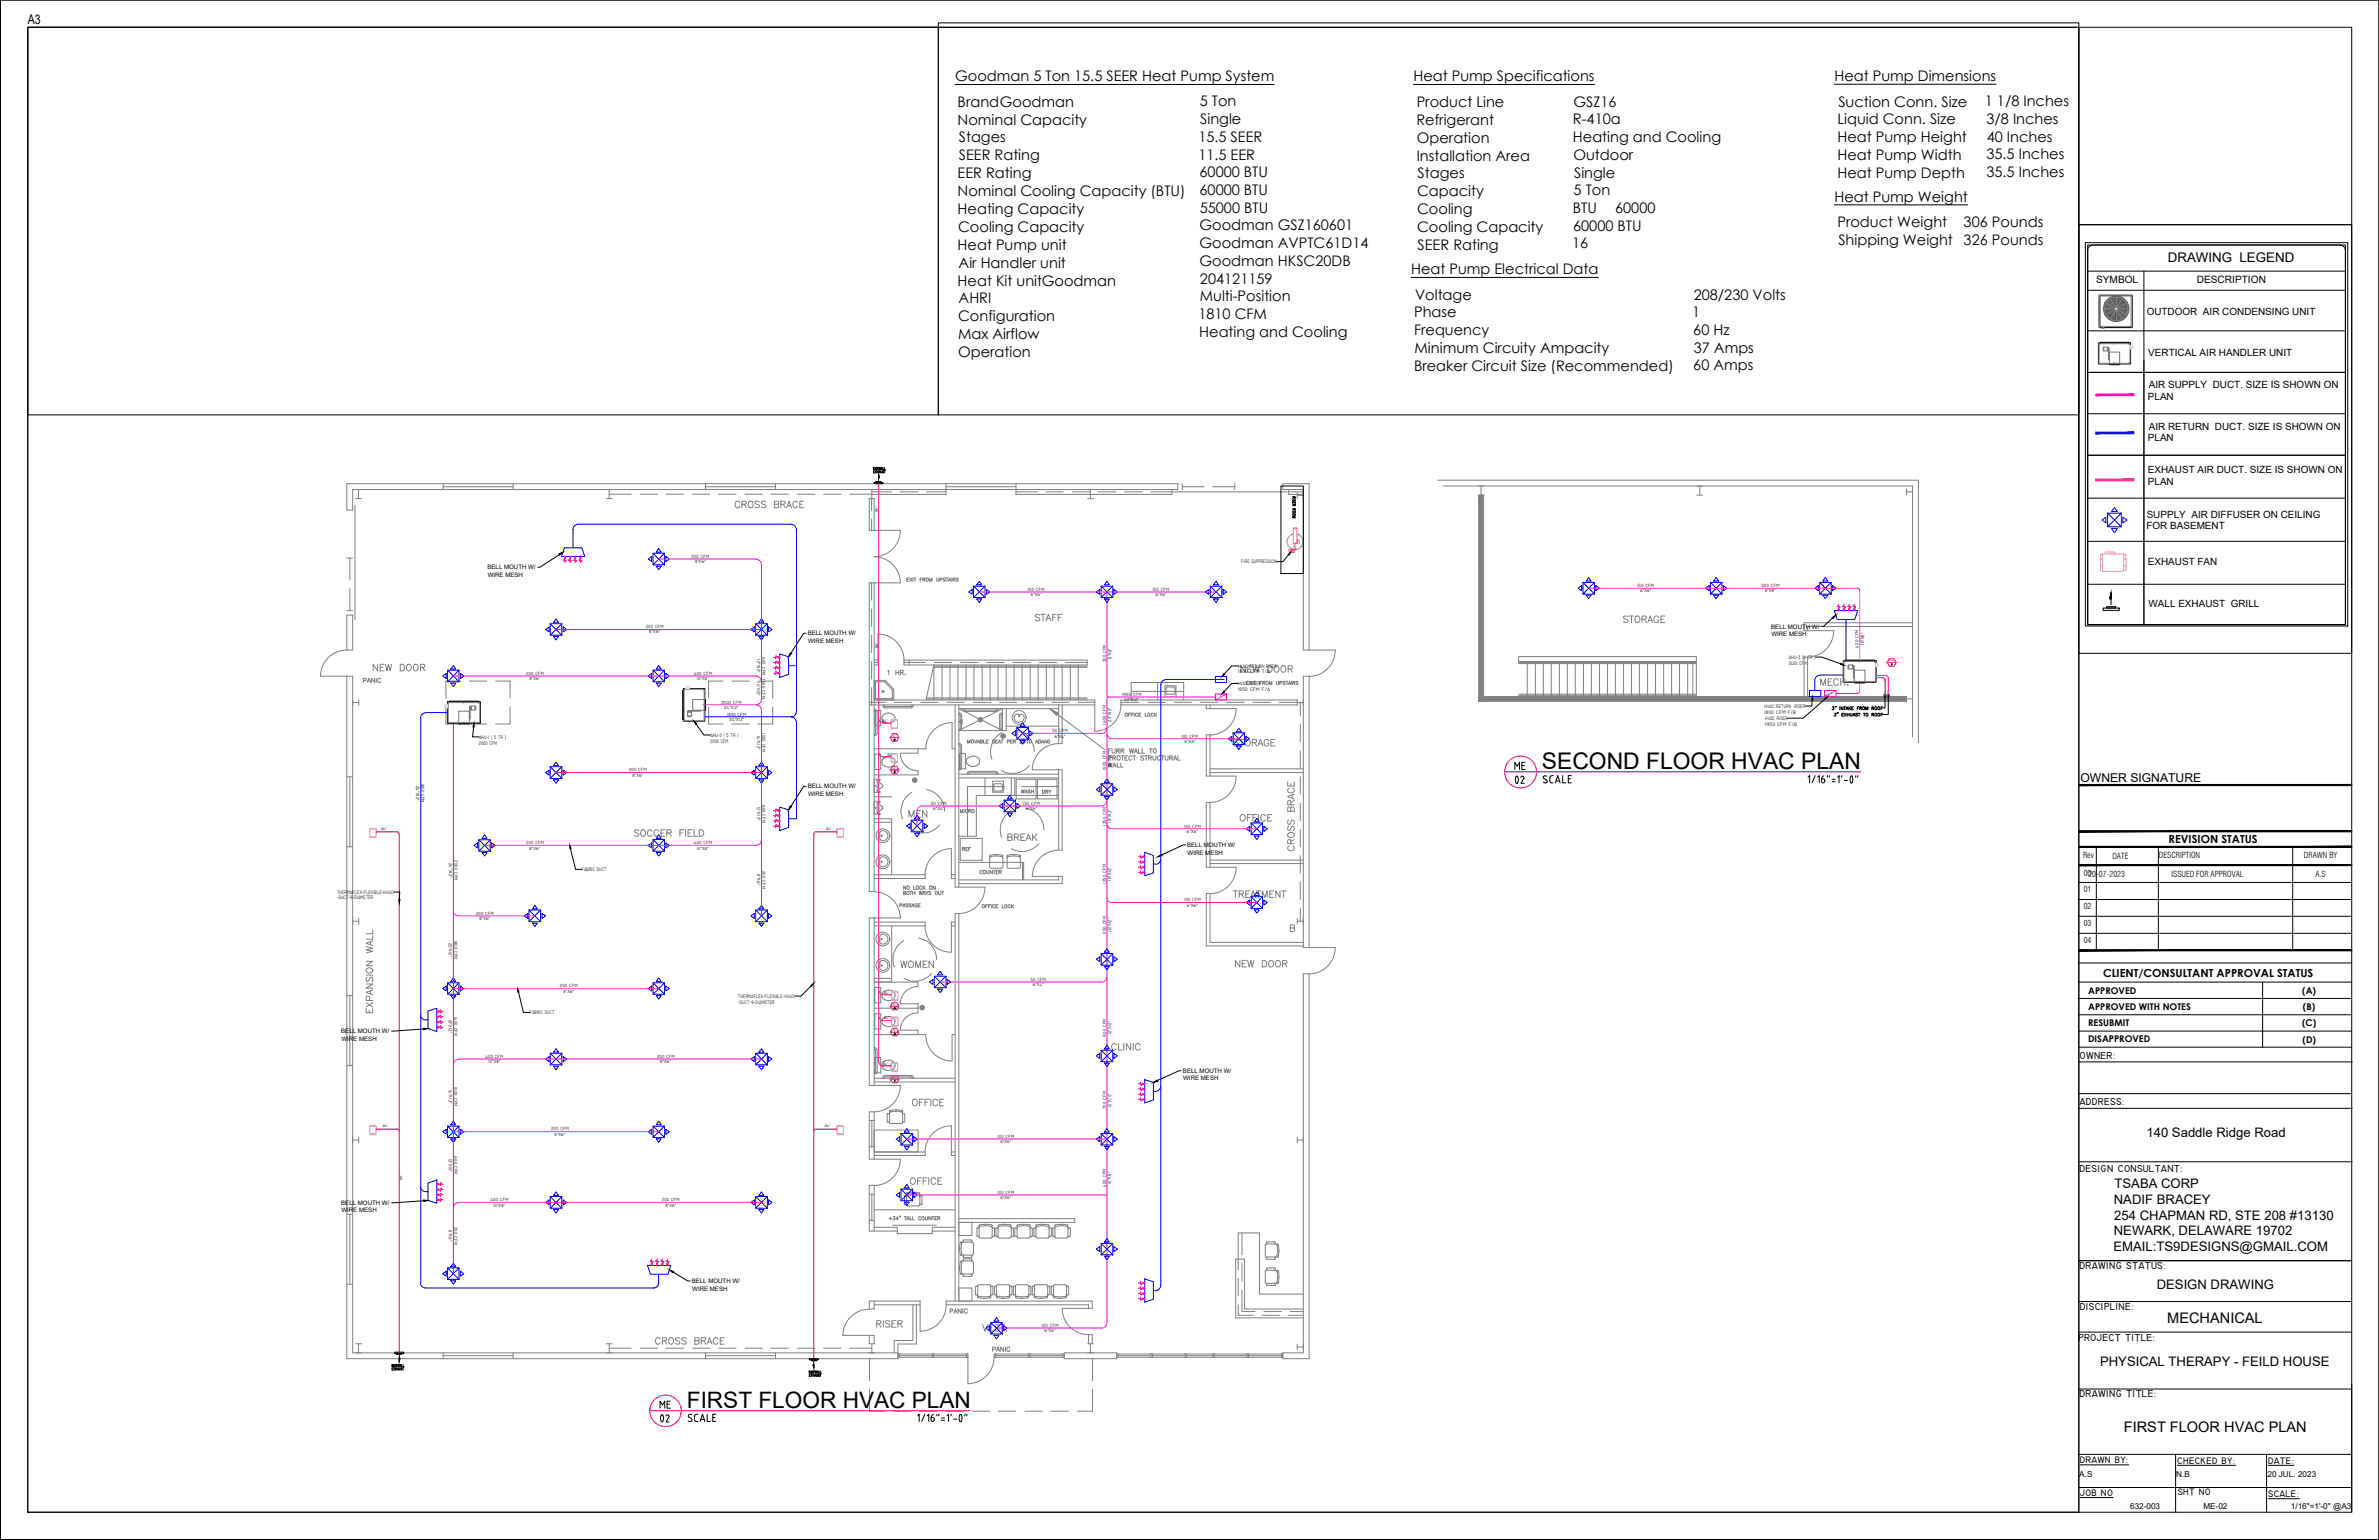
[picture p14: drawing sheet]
<svg xmlns="http://www.w3.org/2000/svg" width="432mm" height="279mm" viewBox="0 0 432 279" stroke-linecap="round" stroke-linejoin="round" font-family="sans-serif">
<defs><g id="words">
<text font-size="4.2" x="279.9" y="139.5">SECOND FLOOR HVAC PLAN</text>
<text font-size="4.1" x="124.7" y="255.4">FIRST FLOOR HVAC PLAN</text>
<g font-size="2.6">
<text x="173.4" y="14.7">Goodman 5 Ton 15.5 SEER Heat Pump System</text>
<text x="256.5" y="14.7">Heat Pump Specifications</text>
<text x="333" y="14.7">Heat Pump Dimensions</text>
<text x="173.8" y="19.4">BrandGoodman</text>
<text x="173.8" y="22.6">Nominal Capacity</text>
<text x="217.8" y="19.3">5 Ton</text>
<text x="217.8" y="22.6">Single</text>
<text x="257.1" y="22.6">Refrigerant</text>
<text x="257.1" y="19.4">Product Line</text>
<text x="285.5" y="22.6">R-410a</text>
<text x="285.6" y="19.3">GSZ16</text>
<text x="333.5" y="22.6">Liquid Conn. Size</text>
<text x="333.7" y="19.3">Suction Conn. Size</text>
<text x="360.3" y="19.3">1 1/8 Inches</text>
<text x="360.6" y="22.5">3/8 Inches</text>
<text x="174" y="25.8">Stages</text>
<text x="174" y="29.1">SEER Rating</text>
<text x="217.5" y="25.8">15.5 SEER</text>
<text x="217.5" y="29">11.5 EER</text>
<text x="257.1" y="29.1">Installation Area</text>
<text x="257.2" y="25.9">Operation</text>
<text x="285.5" y="25.8">Heating and Cooling</text>
<text x="285.6" y="29">Outdoor</text>
<text x="333.5" y="25.8">Heat Pump Height</text>
<text x="333.5" y="29.1">Heat Pump Width</text>
<text x="360.6" y="28.9">35.5 Inches</text>
<text x="360.6" y="25.7">40 Inches</text>
<text x="173.8" y="32.3">EER Rating</text>
<text x="173.8" y="35.6">Nominal Cooling Capacity (BTU)</text>
<text x="217.7" y="32.2">60000 BTU</text>
<text x="217.7" y="35.4">60000 BTU</text>
<text x="257.2" y="35.6">Capacity</text>
<text x="257.3" y="32.3">Stages</text>
<text x="285.6" y="35.4">5 Ton</text>
<text x="285.7" y="32.3">Single</text>
<text x="333.5" y="32.3">Heat Pump Depth</text>
<text x="360.6" y="32.1">35.5 Inches</text>
<text x="173.8" y="38.8">Heating Capacity</text>
<text x="217.7" y="41.8">Goodman GSZ160601</text>
<text x="217.8" y="38.6">55000 BTU</text>
<text x="257.2" y="38.8">Cooling</text>
<text x="285.5" y="38.7">BTU</text>
<text x="285.5" y="41.9">60000 BTU</text>
<text x="293.2" y="38.7">60000</text>
<text x="333" y="36.6">Heat Pump Weight</text>
<text x="333.5" y="41.2">Product Weight</text>
<text x="356.4" y="41.2">306 Pounds</text>
<text x="173.8" y="45.3">Heat Pump unit</text>
<text x="173.9" y="42.1">Cooling Capacity</text>
<text x="217.7" y="45">Goodman AVPTC61D14</text>
<text x="257.2" y="42.1">Cooling Capacity</text>
<text x="257.3" y="45.3">SEER Rating</text>
<text x="285.4" y="45.1">16</text>
<text x="333.7" y="44.4">Shipping Weight</text>
<text x="356.4" y="44.4">326 Pounds</text>
<text x="173.8" y="51.8">Heat Kit unitGoodman</text>
<text x="174" y="48.6">Air Handler unit</text>
<text x="217.7" y="48.2">Goodman HKSC20DB</text>
<text x="217.8" y="51.4">204121159</text>
<text x="256.1" y="49.7">Heat Pump Electrical Data</text>
<text x="173.9" y="58.3">Configuration</text>
<text x="174" y="55">AHRI</text>
<text x="217.5" y="57.9">1810 CFM</text>
<text x="217.8" y="54.7">Multi-Position</text>
<text x="256.7" y="57.6">Phase</text>
<text x="256.8" y="54.4">Voltage</text>
<text x="307.1" y="57.5">1</text>
<text x="307.4" y="54.4">208/230 Volts</text>
<text x="173.9" y="61.5">Max Airflow</text>
<text x="173.9" y="64.7">Operation</text>
<text x="217.7" y="61.2">Heating and Cooling</text>
<text x="256.7" y="60.7">Frequency</text>
<text x="256.8" y="64">Minimum Circuity Ampacity</text>
<text x="307.3" y="60.7">60 Hz</text>
<text x="307.4" y="64">37 Amps</text>
<text x="256.7" y="67.2">Breaker Circuit Size (Recommended)</text>
<text x="307.3" y="67.2">60 Amps</text>
<text x="393.4" y="240.1">MECHANICAL</text>
<text x="385.5" y="259.8">FIRST FLOOR HVAC PLAN</text>
</g>
<g font-size="2.4">
<text x="5" y="4.4">A3</text>
<text x="393.5" y="47.6">DRAWING LEGEND</text>
<text x="389.6" y="206.3">140 Saddle Ridge Road</text>
<text x="383.8" y="215.5">TSABA CORP</text>
<text x="383.7" y="218.4">NADIF BRACEY</text>
<text x="383.8" y="221.3">254 CHAPMAN RD, STE 208 #13130</text>
<text x="383.6" y="227">EMAIL:TS9DESIGNS@GMAIL.COM</text>
<text x="383.7" y="224.1">NEWARK, DELAWARE 19702</text>
<text x="391.5" y="233.9">DESIGN DRAWING</text>
<text x="381.2" y="247.8">PHYSICAL THERAPY - FEILD HOUSE</text>
</g>
<text font-size="2.2" x="377.6" y="141.9">OWNER SIGNATURE</text>
<g font-size="2">
<text x="393.6" y="152.9">REVISION STATUS</text>
<text x="381.7" y="177.2">CLIENT/CONSULTANT APPROVAL STATUS</text>
</g>
<g font-size="1.8">
<text x="380.4" y="51.4">SYMBOL</text>
<text x="398.7" y="51.4">DESCRIPTION</text>
<text x="389.6" y="57.2">OUTDOOR AIR CONDENSING UNIT</text>
<text x="389.9" y="64.5">VERTICAL AIR HANDLER UNIT</text>
<text x="390" y="70.4">AIR SUPPLY DUCT. SIZE IS SHOWN ON</text>
<text x="389.8" y="72.6">PLAN</text>
<text x="390" y="77.9">AIR RETURN DUCT. SIZE IS SHOWN ON</text>
<text x="389.8" y="80.1">PLAN</text>
<text x="389.8" y="85.8">EXHAUST AIR DUCT. SIZE IS SHOWN ON</text>
<text x="389.8" y="88">PLAN</text>
<text x="389.6" y="93.9">SUPPLY AIR DIFFUSER ON CEILING</text>
<text x="389.6" y="96">FOR BASEMENT</text>
<text x="389.8" y="102.5">EXHAUST FAN</text>
<text x="390" y="110.2">WALL EXHAUST GRILL</text>
<text x="377.4" y="192.1">OWNER:</text>
<text x="377.4" y="200.5">ADDRESS:</text>
<text x="377.4" y="212.6">DESIGN CONSULTANT:</text>
<text x="377.4" y="230.3">DRAWING STATUS:</text>
<text x="377.5" y="237.6">DISCIPLINE:</text>
<text x="377.2" y="243.3">PROJECT TITLE:</text>
<text x="377.4" y="253.5">DRAWING TITLE:</text>
</g>
<g font-size="1.7">
<text x="379" y="183.2">APPROVED WITH NOTES</text>
<text x="379" y="180.3">APPROVED</text>
<text x="417.9" y="180.3">(A)</text>
<text x="418" y="183.2">(B)</text>
<text x="379" y="186.1">RESUBMIT</text>
<text x="379" y="189.1">DISAPPROVED</text>
<text x="417.8" y="186.2">(C)</text>
<text x="417.9" y="189.1">(D)</text>
<text x="377.5" y="265.5">DRAWN BY:</text>
<text x="395.2" y="265.6">CHECKED BY:</text>
<text x="411.7" y="265.6">DATE:</text>
<text x="377.5" y="271.4">JOB NO</text>
<text x="395.3" y="271.3">SHT NO</text>
<text x="411.7" y="271.6">SCALE:</text>
</g>
<g font-size="1.5">
<text x="378.1" y="155.7">Rev</text>
<text x="383.4" y="155.8">DATE</text>
<text x="391.8" y="155.6">DESCRIPTION</text>
<text x="418.2" y="155.7">DRAWN BY</text>
<text x="378.2" y="161.9">01</text>
<text x="378.2" y="158.9">0020-07-2023</text>
<text x="394.1" y="159.1">ISSUED FOR APPROVAL</text>
<text x="420.3" y="159.1">A.S</text>
<text x="378.2" y="165">02</text>
<text x="378.2" y="168">03</text>
<text x="378.2" y="171.1">04</text>
<text x="377.4" y="268">A.S</text>
<text x="395" y="268">N.B</text>
<text x="411.6" y="267.9">20 JUL. 2023</text>
<text x="386.6" y="273.8">632-003</text>
<text x="399.9" y="273.8">ME-02</text>
<text x="415.8" y="273.8">1/16&quot;=1'-0&quot; @A3</text>
</g>
<g font-size="1.1">
<text x="88.5" y="103.3">BELL MOUTH W/</text>
<text x="88.5" y="104.6">WIRE MESH</text>
<text x="146.6" y="115.3">BELL MOUTH W/</text>
<text x="146.7" y="116.6">WIRE MESH</text>
<text x="321.5" y="114">BELL MOUTH W/</text>
<text x="321.5" y="115.4">WIRE MESH</text>
<text x="146.6" y="143">BELL MOUTH W/</text>
<text x="146.7" y="144.4">WIRE MESH</text>
<text x="215.5" y="153.7">BELL MOUTH W/</text>
<text x="215.6" y="155.1">WIRE MESH</text>
<text x="61.9" y="187.5">BELL MOUTH W/</text>
<text x="62" y="188.8">WIRE MESH</text>
<text x="214.7" y="194.6">BELL MOUTH W/</text>
<text x="214.8" y="196">WIRE MESH</text>
<text x="61.9" y="218.7">BELL MOUTH W/</text>
<text x="62" y="220">WIRE MESH</text>
<text x="125.6" y="232.8">BELL MOUTH W/</text>
<text x="125.6" y="234.1">WIRE MESH</text>
</g>
<g font-size=".9">
<text x="225.3" y="102.2">FIRE SUPPRESSION</text>
<text x="324.7" y="119.5">AHU-3 (6 TR )</text>
<text x="224.7" y="125.3">1950 CFM F/A</text>
<text x="224.7" y="124.3">HVAC RISER</text>
<text x="224.7" y="121.1">HVAC RETURN RISER</text>
<text x="224.7" y="122.2">1800 CFM T/A</text>
<text x="324.7" y="120.6">2400 CFM</text>
<text x="320.2" y="129.5">1800 CFM F/B</text>
<text x="320.3" y="128.4">HVAC RETURN RISER</text>
<text x="320.3" y="131.7">1950 CFM F/B</text>
<text x="320.4" y="130.6">HVAC RISER</text>
<text x="86.9" y="135.1">2000 CFM</text>
<text x="87" y="134.1">AHU-1 ( 5 TR )</text>
<text x="128.9" y="134.8">2000 CFM</text>
<text x="128.9" y="133.7">AHU-2 ( 5 TR )</text>
<text x="105.6" y="158">FABRIC DUCT</text>
<text x="61.2" y="162.1">THERMAFLEX-FLEXIBLE-HVAC</text>
<text x="61.2" y="163.2">-DUCT-9-DIAMETER</text>
<text x="96.1" y="184">FABRIC DUCT</text>
<text x="134" y="181">THERMAFLEX-FLEXIBLE-HVAC</text>
<text x="134" y="182.1">-DUCT-9-DIAMETER</text>
</g>
<g font-size=".8">
<text x="125.5" y="101.2">200 CFM</text>
<text x="126.2" y="102.2">8&quot;X6&quot;</text>
<text x="186.6" y="107.2">150 CFM</text>
<text x="209.2" y="107.2">150 CFM</text>
<text x="297.1" y="106.5">150 CFM</text>
<text x="297.7" y="107.5">6&quot;X6&quot;</text>
<text x="319.7" y="106.5">300 CFM</text>
<text x="320.4" y="107.5">8&quot;X8&quot;</text>
<text x="187.1" y="108.1">6&quot;X6&quot;</text>
<text x="209.7" y="108.1">6&quot;X6&quot;</text>
<text x="117.2" y="114">200 CFM</text>
<text x="117.9" y="114.9">8&quot;X6&quot;</text>
<text x="137.4" y="119.6" transform="rotate(90 137.4 119.6)">12&quot;X10&quot;</text>
<text x="138.3" y="119.2" transform="rotate(90 138.3 119.2)">600 CFM</text>
<text x="201.7" y="119.5" transform="rotate(-90 201.7 119.5)">8&quot;X8&quot;</text>
<text x="337.4" y="117.5" transform="rotate(-90 337.4 117.5)">450 CFM</text>
<text x="338.3" y="117" transform="rotate(-90 338.3 117)">10&quot;X8&quot;</text>
<text x="95.5" y="122.4">200 CFM</text>
<text x="96.1" y="123.4">8&quot;X6&quot;</text>
<text x="126" y="122.4">400 CFM</text>
<text x="126.5" y="123.4">10&quot;X8&quot;</text>
<text x="137.4" y="123.8" transform="rotate(90 137.4 123.8)">14&quot;X12&quot;</text>
<text x="138.3" y="123.3" transform="rotate(90 138.3 123.3)">1000 CFM</text>
<text x="200.7" y="120.2" transform="rotate(-90 200.7 120.2)">300 CFM</text>
<text x="130.9" y="127.7">2000 CFM</text>
<text x="131.4" y="128.7">24&quot;X12&quot;</text>
<text x="132" y="129.8">1800 CFM</text>
<text x="132.4" y="130.8">24&quot;X12&quot;</text>
<text x="200.7" y="131.4" transform="rotate(-90 200.7 131.4)">1650 CFM</text>
<text x="201.7" y="131" transform="rotate(-90 201.7 131)">20&quot;X12&quot;</text>
<text x="203.7" y="126.3">1950</text>
<text x="204.1" y="127.3">22&quot;X12&quot;</text>
<text x="205.6" y="126.3">CFM</text>
<text x="137.4" y="133.5" transform="rotate(90 137.4 133.5)">14&quot;X12&quot;</text>
<text x="138.3" y="133" transform="rotate(90 138.3 133)">1000 CFM</text>
<text x="191" y="132.9">50</text>
<text x="191.4" y="133.8">6&quot;X4&quot;</text>
<text x="192.3" y="132.9">CFM</text>
<text x="214.4" y="133.9">100 CFM</text>
<text x="215" y="134.8">6&quot;X6&quot;</text>
<text x="75.5" y="142.6" transform="rotate(90 75.5 142.6)">24&quot;X12&quot;</text>
<text x="76.5" y="142.2" transform="rotate(90 76.5 142.2)">1800 CFM</text>
<text x="114.2" y="140">200 CFM</text>
<text x="114.8" y="140.9">8&quot;X6&quot;</text>
<text x="200.7" y="139.7" transform="rotate(-90 200.7 139.7)">1500 CFM</text>
<text x="201.7" y="139.2" transform="rotate(-90 201.7 139.2)">20&quot;X12&quot;</text>
<text x="137.4" y="146.4" transform="rotate(90 137.4 146.4)">12&quot;X10&quot;</text>
<text x="138.3" y="146" transform="rotate(90 138.3 146)">600 CFM</text>
<text x="169" y="146">50 CFM</text>
<text x="169.4" y="147">6&quot;X4&quot;</text>
<text x="185.7" y="146">150 CFM</text>
<text x="186.2" y="147">6&quot;X6&quot;</text>
<text x="200.7" y="149.8" transform="rotate(-90 200.7 149.8)">1350 CFM</text>
<text x="201.7" y="149.3" transform="rotate(-90 201.7 149.3)">18&quot;X12&quot;</text>
<text x="95.5" y="153.2">200 CFM</text>
<text x="96.1" y="154.1">8&quot;X6&quot;</text>
<text x="126" y="153.2">400 CFM</text>
<text x="126.5" y="154.1">10&quot;X8&quot;</text>
<text x="214.9" y="150.2">100 CFM</text>
<text x="215.4" y="151.1">6&quot;X6&quot;</text>
<text x="81.5" y="156.5" transform="rotate(90 81.5 156.5)">24&quot;X12&quot;</text>
<text x="82.5" y="156" transform="rotate(90 82.5 156)">2000 CFM</text>
<text x="137.4" y="158.6" transform="rotate(90 137.4 158.6)">8&quot;X6&quot;</text>
<text x="138.3" y="158" transform="rotate(90 138.3 158)">200 CFM</text>
<text x="200.7" y="160.3" transform="rotate(-90 200.7 160.3)">1250 CFM</text>
<text x="201.7" y="159.8" transform="rotate(-90 201.7 159.8)">16&quot;X12&quot;</text>
<text x="86.4" y="165.9">200 CFM</text>
<text x="87" y="166.9">8&quot;X6&quot;</text>
<text x="214.9" y="163.5">100 CFM</text>
<text x="215.4" y="164.5">6&quot;X6&quot;</text>
<text x="81.5" y="171.1" transform="rotate(90 81.5 171.1)">22&quot;X12&quot;</text>
<text x="82.4" y="170.6" transform="rotate(90 82.4 170.6)">1800 CFM</text>
<text x="200.7" y="169.5" transform="rotate(-90 200.7 169.5)">1150 CFM</text>
<text x="201.7" y="169" transform="rotate(-90 201.7 169)">16&quot;X12&quot;</text>
<text x="101.6" y="179.2">200 CFM</text>
<text x="187.1" y="178">50 CFM</text>
<text x="187.5" y="178.9">6&quot;X4&quot;</text>
<text x="81.5" y="185" transform="rotate(90 81.5 185)">18&quot;X12&quot;</text>
<text x="82.4" y="184.4" transform="rotate(90 82.4 184.4)">1400 CFM</text>
<text x="102.3" y="180.1">8&quot;X6&quot;</text>
<text x="88.1" y="191.9">400 CFM</text>
<text x="119.3" y="191.9">200 CFM</text>
<text x="200.7" y="188.1" transform="rotate(-90 200.7 188.1)">900 CFM</text>
<text x="201.7" y="187.7" transform="rotate(-90 201.7 187.7)">12&quot;X12&quot;</text>
<text x="81.5" y="197.7" transform="rotate(90 81.5 197.7)">14&quot;X12&quot;</text>
<text x="82.4" y="197.2" transform="rotate(90 82.4 197.2)">1000 CFM</text>
<text x="88.6" y="192.9">10&quot;X8&quot;</text>
<text x="119.8" y="192.9">8&quot;X6&quot;</text>
<text x="200.7" y="201.2" transform="rotate(-90 200.7 201.2)">700 CFM</text>
<text x="201.7" y="200.8" transform="rotate(-90 201.7 200.8)">12&quot;X10&quot;</text>
<text x="82.4" y="209.8" transform="rotate(90 82.4 209.8)">600 CFM</text>
<text x="100" y="205.1">200 CFM</text>
<text x="100.7" y="206.1">8&quot;X6&quot;</text>
<text x="181.1" y="206.5">100 CFM</text>
<text x="181.6" y="207.4">6&quot;X6&quot;</text>
<text x="81.5" y="210.2" transform="rotate(90 81.5 210.2)">12&quot;X10&quot;</text>
<text x="200.7" y="215.3" transform="rotate(-90 200.7 215.3)">400 CFM</text>
<text x="201.7" y="214.8" transform="rotate(-90 201.7 214.8)">10&quot;X8&quot;</text>
<text x="89" y="217.9">400 CFM</text>
<text x="89.5" y="218.9">10&quot;X8&quot;</text>
<text x="120.1" y="217.9">200 CFM</text>
<text x="120.8" y="218.9">8&quot;X6&quot;</text>
<text x="181.1" y="216.6">100 CFM</text>
<text x="181.6" y="217.6">6&quot;X6&quot;</text>
<text x="81.5" y="223.2" transform="rotate(90 81.5 223.2)">8&quot;X6&quot;</text>
<text x="82.4" y="222.6" transform="rotate(90 82.4 222.6)">200 CFM</text>
<text x="189.1" y="240.8">100 CFM</text>
<text x="189.6" y="241.7">6&quot;X6&quot;</text>
</g>
<g font-size=".7">
<text x="159.3" y="92.9" transform="rotate(-90 159.3 92.9)">Ø6&quot;</text>
<text x="159.3" y="117.6" transform="rotate(-90 159.3 117.6)">Ø6&quot;</text>
<text x="160.1" y="131">Ø4&quot;</text>
<text x="161.1" y="137.2">Ø4&quot;</text>
<text x="69.2" y="150.7">Ø4&quot;</text>
<text x="149.9" y="150.7">Ø4&quot;</text>
<text x="160.4" y="185">Ø4&quot;</text>
<text x="160.4" y="180.3">Ø4&quot;</text>
<text x="160.2" y="193.2">Ø4&quot;</text>
<text x="69.5" y="204.5">Ø4&quot;</text>
<text x="149.7" y="204.5">Ø4&quot;</text>
<text x="73" y="214.1" transform="rotate(-90 73 214.1)">Ø6&quot;</text>
</g>
<g font-size=".5">
<text x="342.9" y="120">AHU</text>
<text x="162.1" y="133.7">EF</text>
<text x="162.1" y="139.5">EF</text>
<text x="162.1" y="182.4">EF</text>
<text x="162.1" y="187.1">EF</text>
<text x="162.1" y="195.6">EF</text>
</g>
</g></defs>
<!-- layer: P -->
<g fill="none" stroke="#000" stroke-width=".18">
<path d="M378.5 44h47.6v69.6h-47.6zM378.9 45.3v68v-68.9h46.8v68.9M378.9 49.2h46.8M378.9 52.7h46.8M379.8 44.5a.87 .87 0 0 0-.9 .9M379.8 44.4h45M389.1 49.2v64.1M424.8 44.5a.87 .87 0 0 1 .9 .9M425.7 45.3v68M378.9 60h46.8M378.9 75.1h46.8M425.7 67.6h-46.8h46.8"/>
<path d="M378.9 82.6h46.8M378.9 90.4h46.8M378.9 98.2h46.8M378.9 113.3h46.8M378.9 106h46.8M425.7 113.3h-46.8h46.8"/>
</g>
<!-- layer: M-DUCT-SA -->
<path d="M380.4 71.5v.3l6.9-.3zM380.4 71.8l6.9-.3v.3z" fill="#f0f" stroke="#f0f" stroke-width=".18"/>
<!-- layer: M-V-Equipment -->
<g fill="none" stroke="#00f" stroke-width=".18">
<path d="M119.5 99.5l.5 .7h-.9zM381.5 94.4l.7-.6v1.1zM382.5 93.1h2.5v2.5h-2.5zM382.5 93.1l2.5 2.5M383.2 95.9h1.1l-.5 .7zM383.8 92.1l.5 .7h-1.1zM385 93.1l-2.5 2.5M385.3 93.8l.8 .6-.8 .5zM99 114.2l.7-.5v.9zM99.9 113.2h2.1v2h-2.1zM99.9 113.2l2.1 2M100.5 115.5h.9l-.5 .6z"/>
<path d="M100.9 112.3l.5 .6h-.9zM102 113.2l-2.1 2M102.2 113.7l.7 .5-.7 .4zM117.6 101.4l.7-.4v.9zM118.5 100.4h2.1v2.1h-2.1zM118.5 100.4l2.1 2.1M119.1 102.7h.9l-.5 .7zM120.6 100.4l-2.1 2.1M120.9 101l.6 .4-.6 .5zM136.3 114.2l.6-.5v.9zM137.2 113.2h2.1v2h-2.1zM137.2 113.2l2.1 2"/>
<path d="M137.8 115.5h.8l-.4 .6zM138.2 112.3l.4 .6h-.8zM139.3 113.2l-2.1 2M139.5 113.7l.6 .5-.6 .4zM175.8 107.4l.6-.5v.9zM176.7 106.3h2.1v2.1h-2.1zM176.7 106.3l2.1 2.1M177.3 108.7h.9l-.4 .6zM177.8 105.5l.4 .6h-.9zM178.8 106.3l-2.1 2.1M179 106.9l.7 .5-.7 .4zM199 107.4l.6-.5v.9z"/>
<path d="M199.9 106.3h2.1v2.1h-2.1zM199.9 106.3l2.1 2.1M200.4 108.7h.9l-.4 .6zM200.9 105.5l.4 .6h-.9zM202 106.3l-2.1 2.1M202.2 106.9l.6 .5-.6 .4zM218.8 107.4l.6-.5v.9zM219.7 106.3h2.1v2.1h-2.1zM219.7 106.3l2.1 2.1M220.3 108.7h.8l-.4 .6zM220.7 105.5l.4 .6h-.8zM221.8 106.3l-2.1 2.1"/>
<path d="M222 106.9l.6 .5-.6 .4zM286.4 106.7l.7-.4v.9zM287.3 105.7h2.1v2.1h-2.1zM287.3 105.7l2.1 2.1M287.9 108h.9l-.5 .6zM288.3 104.8l.5 .6h-.9zM289.4 105.7l-2.1 2.1M289.6 106.3l.7 .4-.7 .5zM309.6 106.7l.6-.4v.9zM310.5 105.7h2v2.1h-2zM310.5 105.7l2 2.1M311.1 108h.9l-.5 .6z"/>
<path d="M311.5 104.8l.5 .6h-.9zM312.5 105.7l-2 2.1M312.8 106.3l.6 .4-.6 .5zM329.4 106.7l.6-.4v.9zM330.3 105.7h2.1v2.1h-2.1zM330.3 105.7l2.1 2.1M330.9 108h.9l-.5 .6zM331.3 104.8l.5 .6h-.9zM332.4 105.7l-2.1 2.1M332.6 106.3l.6 .4-.6 .5zM80.3 122.6l.7-.4v.9zM81.2 121.6h2.1v2.1h-2.1z"/>
<path d="M81.2 121.6l2.1 2.1M81.8 124h.9l-.4 .6zM82.3 120.7l.4 .7h-.9zM83.3 121.6l-2.1 2.1M83.6 122.2l.6 .4-.6 .5zM99.9 139.1h2.1v2.1h-2.1zM99.9 139.1l2.1 2.1M100.9 138.3l.5 .6h-.9zM102 139.1l-2.1 2.1M102.2 139.7l.7 .5-.7 .4zM117.6 122.6l.7-.4v.9zM118.5 121.6h2.1v2.1h-2.1z"/>
<path d="M118.5 121.6l2.1 2.1M119.1 124h.9l-.5 .6zM119.5 120.7l.5 .7h-.9zM120.6 121.6l-2.1 2.1M120.9 122.2l.6 .4-.6 .5zM137.2 139.1h2.1v2.1h-2.1zM137.2 139.1l2.1 2.1M138.2 138.3l.4 .6h-.8zM139.3 139.1l-2.1 2.1M139.5 139.7l.6 .5-.6 .4zM183.7 133.1l.6-.5v.9zM184.6 132h2v2.1h-2z"/>
<path d="M184.6 132l2 2.1M185.2 134.4h.9l-.5 .6zM185.6 131.1l.5 .7h-.9zM186.6 132l-2 2.1M186.9 132.6l.6 .5-.6 .4zM222.9 134l.7-.4v.9zM223.8 133h2.1v2.1h-2.1zM223.8 133l2.1 2.1M224.4 135.3h.9l-.5 .7zM224.8 132.1l.5 .7h-.9zM225.9 133l-2.1 2.1M226.1 133.6l.7 .4-.7 .5z"/>
<path d="M86 153.4l.7-.4v.8zM86.9 152.4h2.1v2h-2.1zM86.9 152.4l2.1 2M87.5 154.7h.9l-.4 .6zM88 151.5l.4 .6h-.9zM89 152.4l-2.1 2M89.2 153l.7 .4-.7 .4zM99 140.2l.7-.5v.9zM100.5 141.5h.9l-.5 .6zM117.6 153.4l.7-.4v.8zM118.5 152.3h2.1v2.1h-2.1zM118.5 152.3l2.1 2.1"/>
<path d="M119.1 154.7h.9l-.5 .6zM119.5 151.5l.5 .6h-.9zM120.6 152.3l-2.1 2.1M120.9 153l.6 .4-.6 .4zM136.3 140.2l.6-.5v.9zM137.8 141.5h.8l-.4 .6zM164.5 149.9l.7-.5v.9zM165.4 148.8h2.1v2.1h-2.1zM165.4 148.8l2.1 2.1M166 151.2h.9l-.4 .6zM166.5 148l.4 .6h-.9zM167.5 148.8l-2.1 2.1"/>
<path d="M167.8 149.4l.6 .5-.6 .4zM181.4 146.2l.6-.4v.9zM182.2 145.2h2.1v2.1h-2.1zM182.2 145.2l2.1 2.1M182.8 147.5h.9l-.4 .7zM183.3 144.3l.4 .6h-.9zM184.3 145.2l-2.1 2.1M184.6 145.8l.6 .4-.6 .5zM199 143.3l.6-.5v.9zM199.9 142.2h2.1v2.1h-2.1zM199.9 142.2l2.1 2.1M200.4 144.5h.9l-.4 .7z"/>
<path d="M200.9 141.3l.4 .6h-.9zM202 142.2l-2.1 2.1M202.2 142.8l.6 .5-.6 .4zM226.2 150.4l.6-.5v.9zM227.1 149.3h2.1v2.1h-2.1zM227.1 149.3l2.1 2.1M227.7 151.7h.9l-.5 .6zM228.1 148.5l.5 .6h-.9zM229.2 149.3l-2.1 2.1M229.4 149.9l.6 .5-.6 .4zM80.3 179.4l.7-.5v.9zM81.2 178.3h2.1v2.1h-2.1z"/>
<path d="M81.2 178.3l2.1 2.1M82.3 177.4l.4 .7h-.9zM83.3 178.3l-2.1 2.1M83.6 178.9l.6 .5-.6 .4zM95.2 166.2l.6-.5v.9zM96 165.1h2.1v2.1h-2.1zM96 165.1l2.1 2.1M96.6 167.5h.9l-.4 .6zM97.1 164.3l.4 .6h-.9zM98.1 165.1l-2.1 2.1M98.4 165.7l.6 .5-.6 .4zM117.6 179.4l.7-.5v.9z"/>
<path d="M118.5 178.3h2.1v2.1h-2.1zM118.5 178.3l2.1 2.1M119.5 177.4l.5 .7h-.9zM120.6 178.3l-2.1 2.1M120.9 178.9l.6 .5-.6 .4zM136.3 166.2l.6-.5v.9zM137.2 165.1h2.1v2.1h-2.1zM137.2 165.1l2.1 2.1M137.8 167.5h.8l-.4 .6zM138.2 164.3l.4 .6h-.8zM139.3 165.1l-2.1 2.1M139.5 165.7l.6 .5-.6 .4z"/>
<path d="M168.7 178.1l.6-.4v.9zM169.6 177.1h2.1v2.1h-2.1zM169.6 177.1l2.1 2.1M170.2 179.5h.9l-.5 .6zM170.6 176.2l.5 .7h-.9zM171.7 177.1l-2.1 2.1M171.9 177.7l.7 .4-.7 .5zM199 174l.6-.4v.9zM199.9 173h2.1v2.1h-2.1zM199.9 173l2.1 2.1M200.4 175.3h.9l-.4 .7zM200.9 172.1l.4 .7h-.9z"/>
<path d="M202 173l-2.1 2.1M202.2 173.6l.6 .4-.6 .5zM226.2 163.7l.6-.4v.9zM227.1 162.7h2.1v2.1h-2.1zM227.1 162.7l2.1 2.1M227.7 165.1h.9l-.5 .6zM228.1 161.8l.5 .7h-.9zM229.2 162.7l-2.1 2.1M229.4 163.3l.6 .4-.6 .5zM81.8 180.6h.9l-.4 .7zM99 192.2l.7-.5v.9zM99.9 191.1h2.1v2.1h-2.1z"/>
<path d="M99.9 191.1l2.1 2.1M100.5 193.5h.9l-.5 .6zM100.9 190.2l.5 .7h-.9zM102 191.1l-2.1 2.1M102.2 191.7l.7 .5-.7 .4zM119.1 180.6h.9l-.5 .7zM136.3 192.2l.6-.5v.9zM137.2 191.1h2.1v2.1h-2.1zM137.2 191.1l2.1 2.1M137.8 193.5h.8l-.4 .6zM138.2 190.2l.4 .7h-.8zM139.3 191.1l-2.1 2.1"/>
<path d="M139.5 191.7l.6 .5-.6 .4zM199 191.6l.6-.5v.9zM199.9 190.5h2.1v2.1h-2.1zM199.9 190.5l2.1 2.1M200.4 192.9h.9l-.4 .6zM200.9 189.7l.4 .6h-.9zM202 190.5l-2.1 2.1M202.2 191.1l.6 .5-.6 .4zM80.3 205.3l.7-.4v.9zM81.2 204.3h2.1v2.1h-2.1zM81.2 204.3l2.1 2.1M81.8 206.6h.9l-.4 .7z"/>
<path d="M82.3 203.4l.4 .6h-.9zM83.3 204.3l-2.1 2.1M83.6 204.9l.6 .4-.6 .5zM99 218.1l.7-.4v.9zM99.9 217.1h2.1v2.1h-2.1zM99.9 217.1l2.1 2.1M100.5 219.5h.9l-.5 .6zM100.9 216.2l.5 .7h-.9zM102 217.1l-2.1 2.1M102.2 217.7l.7 .4-.7 .5zM117.6 205.3l.7-.4v.9zM118.5 204.3h2.1v2.1h-2.1z"/>
<path d="M118.5 204.3l2.1 2.1M119.1 206.6h.9l-.5 .7zM119.5 203.4l.5 .6h-.9zM120.6 204.3l-2.1 2.1M120.9 204.9l.6 .4-.6 .5zM136.3 218.1l.6-.4v.9zM137.2 217.1h2.1v2.1h-2.1zM137.2 217.1l2.1 2.1M137.8 219.5h.8l-.4 .6zM138.2 216.2l.4 .7h-.8zM139.3 217.1l-2.1 2.1M139.5 217.7l.6 .4-.6 .5z"/>
<path d="M162.6 216.8l.7-.4v.9zM162.6 206.7l.7-.5v.9zM163.5 215.7h2.2v2.1h-2.2zM163.5 205.7h2.2v2h-2.2zM163.5 215.7l2.2 2.1M163.5 205.7l2.2 2M164.1 218.1h.9l-.4 .6zM164.1 208h.9l-.4 .6zM164.6 214.9l.4 .6h-.9zM164.6 204.8l.4 .6h-.9zM165.7 215.7l-2.2 2.1M165.7 205.7l-2.2 2"/>
<path d="M165.9 216.4l.6 .4-.6 .5zM165.9 206.2l.6 .5-.6 .4zM199 206.7l.6-.5v.9zM199.9 205.7h2.1v2h-2.1zM199.9 205.7l2.1 2M200.4 208h.9l-.4 .6zM200.9 204.8l.4 .6h-.9zM202 205.7l-2.1 2M202.2 206.2l.6 .5-.6 .4zM80.3 231.1l.7-.5v.9zM81.2 230h2.1v2.1h-2.1zM81.2 230l2.1 2.1"/>
<path d="M81.8 232.4h.9l-.4 .6zM82.3 229.2l.4 .6h-.9zM83.3 230l-2.1 2.1M83.6 230.6l.6 .5-.6 .4zM179.8 239.9h2.1v2.1h-2.1zM179.8 239.9l2.1 2.1M180.8 239.1l.5 .6h-.9zM181.9 239.9l-2.1 2.1M199 226.6l.6-.4v.9zM199.9 225.6h2.1v2.1h-2.1zM199.9 225.6l2.1 2.1M200.4 227.9h.9l-.4 .7z"/>
<path d="M200.9 224.7l.4 .6h-.9zM202 225.6l-2.1 2.1M202.2 226.2l.6 .4-.6 .5zM178.9 241l.7-.5v.9zM180.4 242.3h.9l-.5 .6zM182.2 240.5l.6 .5-.6 .4z"/>
</g>
<!-- layer: 0 -->
<g fill="none" stroke="#000" stroke-width=".18">
<path d="M381 53.6h6v5.8h-6zM380.9 62.2h5.8v3.8h-5.8zM381.2 62.2v-.1h5.2v.1M382.9 66v.2h1.8v-.2M158.7 87.5h1.6v.3h-1.6zM159 87.4h.9v.1h-.9zM159.5 86.1l.1 .6h-.1v-.6v1.2M334.6 119.9h5.9v3.9h-5.9zM334.9 119.9v-.1h5.3v.1M381.7 110.3h2.9v.4h-2.9zM382.4 110.1h1.6v.2h-1.6zM383.2 107.6l-.3 1 .3 .1v-1.1v2.1"/>
<path d="M81.2 127.3h6v3.9h-6zM81.5 127.3v-.1h5.4v.1M83.3 131.2v.2h1.9v-.2M124 124.9h3.9v6h-3.9zM124 125.2h-.1v5.4h.1M127.9 126.9h.2v2h-.2M336.6 123.8v.1h1.9v-.1M71.7 245.3h1.6v.3h-1.6zM72 245.6h.9v.1h-.9zM72.5 245.8v1.2v-.6h.1l-.1 .6M146.9 246.5h1.6v.2h-1.6zM147.3 246.7h.9v.2h-.9z"/>
<path d="M147.7 247v1.2v-.6h-.1l.1 .6"/>
</g>
<g fill="none" stroke="#808080" stroke-width=".18">
<path d="M381 54.8v3.3M381 53.6l.2 .1M381.2 53.7h5.6v5.5h-5.6zM381.2 59.2l-.2 .2M381.6 59.4v.2v-.2M381.8 59.4v.2l.1-.2M382 56h1.8M382.2 54.9l1.7 1M383 54.1l1 1.7M383.9 56.2l-1.7 .9M384 56.3l-1 1.6M384.1 53.8v2"/>
<path d="M384.1 56.3v1.9M384.3 56.3l.9 1.6M384.3 56.2l1.7 .9M384.4 56h1.9M385.2 54.1l-.9 1.7M386 54.9l-1.7 1M386.8 59.2l.2 .2M387 53.6l-.2 .1M381 62.4v3.5h5.5M381.1 65.8h.1M381.1 62.4h.1M383.8 65.8h.1"/>
<path d="M383.8 62.4h.1M386.5 62.4h.1M386.5 62.4h-5.5M386.5 65.8h.1M386.5 65.8v.1M386.6 62.4v3.4M81.4 131h5.6M81.4 127.5v3.5M81.4 131h.1M81.4 127.6h.1M81.4 127.5h5.6M84.2 131h.1"/>
<path d="M84.2 127.6h.1M87 127.5v.1M87 131h.1M87 127.6h.1M87.1 127.6v3.4M124.2 125.1v5.6l3.5 .1M124.2 130.7h.1M124.2 125.1h.1M124.2 127.9h.1M124.2 125.1h3.5M127.7 125.1l.1 .1M127.7 130.7h.1"/>
<path d="M127.7 125.1h.1M127.7 127.9h.1M127.8 130.7l-.1 .1M127.8 125.1v5.6M334.7 123.6l.1 .1M334.8 120.1l-.1 3.5M334.8 123.6h.1M334.8 120.1h.1M334.8 123.7h5.5M334.8 120h5.5M337.6 123.6h.1M337.6 120.1h.1"/>
<path d="M340.3 120.1h.1M340.3 123.6h.1M340.4 123.6l-.1 .1M340.4 120.1v3.5"/>
<circle cx="384.1" cy="56" r="2.18"/>
<circle cx="384.1" cy="56" r=".28"/>
</g>
<g fill="none" stroke="#545454" stroke-width=".18">
<path d="M381.9 56h.1M382.2 54.9h.1M382.2 57.1h.1M383 54.1h.1M383 58h.1M384.1 53.8h.1M384.1 58.3h.1M385.2 54.1h.1M385.2 58h.1M386 54.9h.1M386 57.1h.1M386.3 56h.1"/>
<circle cx="384.1" cy="56" r=".4"/>
<circle cx="384.1" cy="56" r="1.88"/>
<circle cx="384.1" cy="56" r="1.76"/>
<circle cx="384.1" cy="56" r="2.01"/>
<circle cx="384.1" cy="56" r=".57"/>
<circle cx="384.1" cy="56" r="1.63"/>
<circle cx="384.1" cy="56" r=".7"/>
<circle cx="384.1" cy="56" r=".83"/>
<circle cx="384.1" cy="56" r="1.08"/>
<circle cx="384.1" cy="56" r="1.21"/>
<circle cx="384.1" cy="56" r=".95"/>
<circle cx="384.1" cy="56" r="1.38"/>
<circle cx="384.1" cy="56" r="1.5"/>
<circle cx="384.1" cy="56" r="2.31"/>
</g>
<!-- layer: M-DUCT-FA -->
<path d="M380.4 86.9v.3l6.9-.3zM380.4 87.2l6.9-.3v.3z" fill="#f00" stroke="#f00" stroke-width=".18"/>
<!-- layer: M-Eqpm-Fan -->
<g fill="none" stroke="#ff9f7f" stroke-width=".18">
<path d="M381.6 100.5h3.8v3.2h-3.8zM381.6 100.6h-.3v2.9h.3M382.2 100.5v-.3h1.6v.3M385.4 100.6h.5v2.9h-.5M161.8 136.8h1.1v1.4h-1.1zM161.8 137h-.2v.6h.2M161.8 130.7h1.1v1.4h-1.1zM161.8 130.9h-.2v.6h.2M161.8 138.2v.1h1.1v-.1M161.8 136.8v-.1h1.1v.1M161.8 132.1v.1h1.1v-.1M161.8 130.7v-.2h1.1v.2"/>
<path d="M162.1 138.3h.1M162.1 136.7h.1M162.1 132.2h.1M162.1 130.6h.1M162.6 138.3h.1M162.6 136.7h.1M162.6 132.2h.1M162.6 130.6h.1M67.1 150.4h1.1v1.4h-1.1zM67.1 151.8v.1h1.1v-.1M67.1 150.4v-.1h1.1v.1M67.4 151.9h.1"/>
<path d="M67.4 150.3h.1M67.9 151.9h.1M67.9 150.3h.1M68.2 150.6h.2v.6h-.2M151.9 150.4h1.2v1.4h-1.2zM151.9 150.6h-.1v.6h.1M152 151.8v.1h1v-.1M152 150.4v-.1h1v.1M152.3 151.9h.1M152.3 150.3h.1M152.7 151.9h.1M152.7 150.3h.1"/>
<path d="M161.8 180h1.2v1.4h-1.2zM161.9 180v-.2h1v.2M162.2 179.9h.1M162.6 179.9h.1M161.8 192.9h1.1v1.4h-1.1zM161.8 193.1h-.1v.6h.1M161.8 194.3v.1h1.1v-.1M161.8 192.9v-.2h1.1v.2M161.8 184.7h1.2v1.4h-1.2zM161.8 184.9h-.1v.6h.1M161.8 180.2h-.1v.6h.1M161.9 186.1v.1h1v-.1"/>
<path d="M161.9 184.7v-.2h1v.2M161.9 181.4v.1h1v-.1M162.1 194.4h.1M162.1 192.8h.1M162.2 186.1h.1M162.2 184.6h.1M162.2 181.4h.1M162.6 194.4h.1M162.6 192.8h.1M162.6 186.1h.1M162.6 184.6h.1M162.6 181.4h.1"/>
<path d="M67.1 204.3h1.1v1.4h-1.1zM67.1 205.7v.2h1.1v-.2M67.1 204.3v-.1h1.1v.1M67.4 205.8h.1M67.4 204.3h.1M67.9 205.8h.1M67.9 204.3h.1M68.2 204.6h.2v.5h-.2M151.9 204.3h1.2v1.4h-1.2zM151.9 204.6h-.1v.5h.1M152 205.7v.2h1v-.2M152 204.3v-.1h1v.1"/>
<path d="M152.3 205.8h.1M152.3 204.3h.1M152.7 205.8h.1M152.7 204.3h.1"/>
<circle cx="381.4" cy="101.5" r=".06"/>
<circle cx="381.4" cy="102.7" r=".06"/>
<circle cx="385.7" cy="101.5" r=".06"/>
<circle cx="385.7" cy="102.7" r=".06"/>
</g>
<!-- layer: 0 -->
<path d="M159.5 86.1l.1 .6h-.1zM383.2 107.6v1.1l-.3-.1zM72.5 246.4h.1l-.1 .6zM147.6 247.6h.1v.6z" fill="#000" stroke="#000" stroke-width=".18"/>
<g fill="none" stroke="#767676" stroke-width=".18">
<path d="M381.7 63.1l.8-.1 .2 .1v.5l-.9 .1zM381.8 63v.7M382.5 63v.7M382.7 63.3h.1M382.7 63.1h.1v2.2h-.1zM382.9 66v-2.1h1.8v2.1M83.3 131.2v-2.2h1.9v2.2M85.2 128.2h.1v2.3h-.1zM85.3 128.4h.1M85.4 128.2l.8-.1 .2 .1v.5l-.9 .1zM85.6 128.1v.7M86.2 128.1v.7"/>
<path d="M124.8 129.2h.7l-.1 .8-.6-.1zM124.8 129.2h.7M124.8 129.9h.7M124.9 128.9h2.3v.1h-2.3zM125.1 129v.1M125.2 129v.1M127.9 126.9h-2.2v2h2.2M335.4 120.7l.9-.1v.7l-.8 .1-.1-.1zM335.6 120.6v.8M336.2 120.6v.8M336.3 121h.1M336.4 120.7h.2v2.4h-.2z"/>
<path d="M336.6 123.8v-2.2h1.9v2.2"/>
</g>
<g fill="none" stroke="#dcdcdc" stroke-width=".18">
<path d="M386.7 62.7h.1M386.7 62.9h.1M386.7 63h.1M386.7 63.3h.1M386.8 62.7h.1M386.8 62.9h.1M386.8 63.1h.1M386.8 63.2h.1M386.8 62.8l.1 .1zM386.8 63.1l.1 .1zM386.8 62.7v.2M386.8 63.1v.1"/>
<path d="M386.9 62.7l.1 .2zM386.9 63.1l.1 .1zM387.1 62.8h.1M387.1 62.7v.2M387.1 63.1h.1M387.1 63.2h.1M387.1 63.1v.1M80.8 127.9v.1M80.8 128.3h.1M80.9 127.9h.1M80.9 128h.1M80.9 127.9v.1"/>
<path d="M80.9 128.3h.1M80.9 128.2v.2M80.9 127.8l.1 .3zM80.9 128.2l.1 .2zM81 127.9l.2 .1zM81 128.3l.2 .1zM81.2 127.8v.2M81.2 128.2v.2M81.2 127.8h.1M81.2 128h.1M81.2 128.2h.1M81.2 128.4h.1"/>
<path d="M81.2 128.1h.1M124.5 124.9h.1M124.5 124.6l.3 .1zM124.5 124.8h.2M124.6 124.7h.1v.1h-.1zM124.6 124.5h.1M124.7 124.5h.1M124.7 124.9h.1M124.8 124.9h.1M124.9 124.9h.1M124.9 124.6l.2 .1zM124.9 124.5h.2"/>
<path d="M124.9 124.8h.2M125 124.7l.1 .1zM125 124.5h.1M125.1 124.9h.1M340.5 120.4h.1M340.5 120.6h.1M340.5 120.7h.1M340.5 121h.1M340.6 120.4h.1M340.6 120.6h.1M340.6 120.8h.1M340.6 120.9h.1"/>
<path d="M340.6 120.4l.1 .2zM340.6 120.8l.1 .1zM340.6 120.4v.2M340.6 120.8v.1M340.7 120.4l.1 .2zM340.7 120.8l.1 .1zM340.9 120.5h.1M340.9 120.4v.2M340.9 120.8h.1M340.9 120.9h.1M340.9 120.8v.1M341 120.5h.1"/>
<path d="M341 120.8v.1"/>
</g>
<!-- layer: M-DUCT-FA -->
<path d="M380.4 78.4v.3l6.9-.3zM380.4 78.7l6.9-.3v.3z" fill="#00f" stroke="#00f" stroke-width=".18"/>
<!-- layer: AB-MI-03H2 -->
<g fill="none" stroke="#808080" stroke-width=".18">
<path d="M110.6 89.7h4M116.2 89.7h3.1M120.9 89.7h3.2M125.7 89.7h3.2M130.4 89.7h3.2M135.2 89.7h3.2M140 89.7h3.1M144.7 89.7h3.2M149.5 89.7h3.2M154.3 89.7h3.9M80.9 128.3v3.1h2.7M83.6 123.6h-2.7v3.1"/>
<path d="M85.2 131.4h3.1M85.2 123.6h3.1M90 123.6h2.6v3.1M92.6 128.3v3.1h-2.6M128.6 128.3v3.1h2.6M131.2 123.6h-2.6v3.1M132.8 131.4h3.2M132.8 123.6h3.2M137.6 123.6h2.7v3.1M140.3 128.3v3.1h-2.7M236 127.5v2.3M236 131.4v3.2"/>
<path d="M236 136.2v3.2M236 140.9v3.2M236 145.7v3.2M236 150.5v3.1M236 155.2v3.2M236 160v3.2M236 164.8v2.3M110.6 244.6h4M116.2 244.6h3.1M120.9 244.6h3.2M125.7 244.6h3.2M130.4 244.6h3.2"/>
<path d="M135.2 244.6h3.2M140 244.6h3.1M144.7 244.6h3.2M149.5 244.6h3.2M154.3 244.6h3.9M157.8 252.1v3.9h2.8M157.8 246.5v4M162.2 256h3.2M167 256h3.1M171.7 256h3.2M176.5 256h3.2M181.2 256h3.2"/>
<path d="M186 256h3.2M190.8 256h3.1M198.3 252.1v3.9h-2.8M198.3 246.5v4"/>
</g>
<!-- layer: AB-GL-06CO -->
<g fill="none" stroke="#808080" stroke-width=".18">
<path d="M80.4 87.8v1M80.4 88.3h12.7M93.1 87.8v1M128.1 87.8v1M128.1 88.3h12.7M140.8 87.8v1M171.7 88.3h12.7M171.7 87.8v1M184.4 87.8v1M62.9 140.9h1.1M62.9 153.6h1.1M63.5 140.9v12.7"/>
<path d="M62.9 193.3h1.1M62.9 180.6h1.1M63.5 180.6v12.7M157.8 216.7h.9M157.8 208.1h.9M157.8 203.3h.9M158.2 203.3v4.8M158.2 216.7v4.7M62.9 233h1.1M62.9 220.3h1.1M63.5 220.3v12.7M157.8 221.4h.9"/>
<path d="M80.4 245.4v1.1M80.4 246h12.7M93.1 245.4v1.1M128.1 246h12.7M128.1 245.4v1.1M140.8 245.4v1.1M163 245.7h12.7v.6h-12.7zM163.2 246h6M163.2 245.7v.6M169.2 245.7v.6M169.5 246h5.9M169.5 245.7v.6"/>
<path d="M175.4 245.7v.6M180.5 245.7h12.7v.6h-12.7zM180.7 246h5.9M180.7 245.7v.6M186.6 245.7v.6M186.9 246h6M186.9 245.7v.6M192.9 245.7v.6M202.7 245.7h30.1v.6h-30.1zM202.9 246h6M202.9 245.7v.6M208.9 245.7v.6"/>
<path d="M209.2 246h5.9M209.2 245.7v.6M215.1 245.7v.6M215.4 246h4.7M215.4 245.7v.6M220.1 245.7v.6M220.4 246h6M220.4 245.7v.6M226.4 245.7v.6M226.6 246h6M226.6 245.7v.6M232.6 245.7v.6"/>
</g>
<!-- layer: AB-GL-06H2 -->
<path d="M214.6 88.3h4M214.6 87.8v1M220.1 88.3h4M224.1 87.8v1M62.9 101.3h1.1M62.9 110.8h1.1M63.5 101.3v3.9M63.5 106.8v4" fill="none" stroke="#808080" stroke-width=".18"/>
<!-- layer: AB-DO-05CO -->
<path d="M64.4 91.7v20.7M213 89.2h20.6M162.1 222.3h7.9" fill="none" stroke="#808080" stroke-width=".18"/>
<!-- layer: AB-WA-02CO -->
<g fill="none" stroke="#808080" stroke-width=".18">
<path d="M157.8 90.5v5.7h.9v-5.7M171.7 88.8v.9h-13.5M184.4 88.8v.9h28.3v-.9M233.9 88.8v.9h2.7M157.8 105.7h.9v56.1h-.9zM158.7 119.8h.6v.8h-.6M164.1 119.8h33.2v.8h-33.2zM165 119.8v.8M158.7 127h40v.9h-40.9M173.4 127.9v33.1h.6v-33.1M174 128.6h18.2M181.9 128.6v3.9h.7v-3.9"/>
<path d="M192.2 127.9v7h.6v-7M192.2 139.7h.6v14.5h-.6zM218.9 127.9v.7h.7v-.7M218.9 133.3h.7v7.5h-.7zM219.6 139.5h17M235.5 127h-32v.9h32M158.7 158.7h9.2v.7h-9.2M173.4 158.7h-.7v.7h.7M174 140.5h18.2M174 141.1h18.2M174 159.6h18.2v-.6h.6v1.3h-18.8M218.9 145.6h.7v11.8h-.7z"/>
<path d="M219.6 140.2h17M219.6 156h17M219.6 156.7h17M157.8 166.5h.9v30.4h-.9zM158.7 167.3h9.2v.7h-9.2M173.4 167.3h-.7v.7h.7M236.6 171h-17v-8.9h-.7v9.5h17.7M158.7 195.6h14.7M158.7 196.3h14.7M157.8 201.7h.9v8.6h-.9zM158.7 209h9.2v.6h-9.2M173.4 209h-.7v.6h.7"/>
<path d="M158.7 222.7h4.2v.7h-5.1v-8.3h.9v8.3M158.7 236.1v1.4h-.9v-1.4h9.2v.6h-8.3M165.7 236.7v6.5h-3.4v2.2M166.3 236.7v7.1h-3.3v1.6M171.7 236.1h26.5v1.3h-.6v-.7h-25.9zM173.4 236.1v-70.4h.6v70.4M173.4 222.7h-4.2v.7h4.2M157.8 243.8v-1.5h.9v1.5M197.6 243.8v-1.7h.6v1.7"/>
</g>
<!-- layer: AB-WA-04CO -->
<path d="M62.9 87.8h150.9v1h-149.8v3.7h-1.1zM232.8 87.8h4.8v30.1h-1v-29.1h-3.8zM62.9 111.6h1.1v6.3h-1.1zM62.9 122.7h1.1v122.7h99v1.1h-100.1zM236.6 122.7h1v49.2h-1zM236.6 176.7h1v69.8h-4.8v-1.1h3.8zM193.2 245.4h9.5v1.1h-9.5z" fill="none" stroke="#808080" stroke-width=".18"/>
<!-- layer: NEW LAYE WALL -->
<g fill="none" stroke="#808080" stroke-width=".18">
<path d="M158.7 96.2h4.7M163.4 96.2a4.8 4.8 0 0 1-4.8 4.8 4.8 4.8 0 0 1 4.8 4.8M62.9 117.9a4.8 4.8 0 0 0-4.7 4.8M158.7 105.7h4.7M159.3 115a4.8 4.8 0 0 1 4.8 4.8M159.3 115v4.8M237.6 117.9h4.8M242.4 118a4.8 4.8 0 0 1-4.8 4.7M58.2 122.7h4.7M158.7 128.7a.42 .42 0 0 1 .5 .4M158.7 128.9l.2 .2v4M158.7 133.2h.1"/>
<path d="M158.7 123.4h2l1.5 1.6v2h-3.5zM158.8 128.9h1.1v2.8h-1.1zM158.8 136.8h1.1v2.8h-1.1zM158.9 133.1l-.1 .1M158.9 123.7h1.6l1.5 1.4v1.6h-3.1zM159.2 133.1a.42 .42 0 0 1-.5 .4M159.2 129.1v4M160.1 130.6l.3 .3M160.1 138.6l.3 .3M160.1 130v.7M160.1 137.9v.7M160.2 128l.1 .2 .3 .2"/>
<path d="M160.3 127.9v.1M160.4 129.7l-.3 .3M160.4 137.6l-.3 .3M160.4 131a1.45 1.45 0 0 0 1.4 .2M160.4 138.9l.9 .2M160.5 128l.1 .2M160.5 127.9v.1M160.8 137.4l-.4 .2M160.8 137.4h1M161.7 129.5l.4 .2M161.7 137.4a.86 .86 0 0 1 .8 .8 .86 .86 0 0 1-.8 .9M161.8 129.4a1.49 1.49 0 0 0-1.4 .3"/>
<path d="M161.8 139.1l-.5 .1M162.1 129.7l.3 .3M162.4 130a.82 .82 0 0 1-.7 1.1M163.4 136.7a3.2 3.2 0 0 0 3.2 3.1M163.4 136.7h3.2M165.5 128l-.1 .2h-4.7M165.6 127.9v.1M165.8 128l-.2 .4h-.2h-4.7M165.8 127.9v.1M172.8 131.1a4.8 4.8 0 0 0-4.8 4.8M172.8 131.1v4.7M174 134.9a.42 .42 0 0 1 .5 .4v4"/>
<path d="M174 135.2l.3 .1v4M174 139.7h.2M174 139.4h.2M174.2 136.7h1v2.8h-1zM174.3 139.3l-.2 .1M174.5 139.3l-.2 .3-.2 .1M175.7 137.4a.84 .84 0 0 0-.3 .9 .84 .84 0 0 0 .7 .7M176.2 137.3l-.4 .2M176.6 137.2l-.5 .1M176.6 137.2h.5M177.1 137.3l.4 .2M177.5 138.8a1.49 1.49 0 0 1-1.4 .2"/>
<path d="M177.5 137.4l.3 .4M177.7 130.6h.6M177.7 130.7h.6M177.7 130.4h.6M177.7 137.8v.6M177.8 138.5l-.3 .3M177.8 130.8h.4M177.8 130.3h.4M180.7 140a.42 .42 0 0 1 .4 .5M180.8 140h-4.8l-.4 .2v.2M181.8 133.3v.4M181.9 133.2v.6"/>
<path d="M182.1 133.2v.7M182.2 133.2v.6M182.4 133.3v.4M184.5 129.6a.76 .76 0 0 0-.4 1 .76 .76 0 0 0 .9 .5 .82 .82 0 0 0 .8-.5 .82 .82 0 0 0-.2-.9l-.2-.1M184.5 129.6h1M192.1 134.9a4.8 4.8 0 0 0-4.7 4.8h4.8M198.7 127.9v4.8a4.8 4.8 0 0 0 4.8-4.8M211.5 124.4h1.9v2h-1.9zM211.6 125.7l.3 .3M211.7 124.9v.8M211.9 125.9h1.1M213 124.6l.2 .3"/>
<path d="M213 124.6h-1.1l-.3 .3M213.2 125.7l-.2 .3M213.3 124.9v.8M219.6 128.6h4.8M224.4 128.6a4.8 4.8 0 0 1-4.8 4.7M159.2 143.5v.1M159.2 141.7l.9 .7M159.2 147.5v.1M159.2 145.6l.9 .7M159.2 141.6v1.9l1-.8-.1-.3M159.2 145.6v1.9l1-.8-.1-.3M159.3 143.6l.4 .1"/>
<path d="M159.3 147.5h.4M159.3 145.5h.4M159.7 141.4v.2h-.4M159.7 145.6v-.2h-1v2.3h1M159.7 147.6h.1M159.7 152v-.8a.78 .78 0 0 1 .9-.5 .78 .78 0 0 1 .6 .9 .91 .91 0 0 1-1.2 .9M159.7 141.4h-1v2.4h1M159.7 152l.3 .5M159.7 143.7v.1M159.7 143.6v.1M159.8 155.6a.87 .87 0 0 1 1.2 .2 .87 .87 0 0 1-.1 1.2 .87 .87 0 0 1-1.2 0 1.6 1.6 0 0 1 .1-1.4zM165.8 141.4v.3"/>
<path d="M165.9 141.2v.7M166 141.2v.7M166.2 141.2v.7M166.3 141.4v.3M172.7 158.7v-4.7a4.8 4.8 0 0 0-4.8 4.7M175.6 140.3v.2M179.6 155.7v1.6l.3 .3M179.6 155.2l.1 .2M179.9 155.4l-.3 .3M179.9 157.5h1.8M180.2 141.7h2v2h-2zM180.3 143.3l.3 .3"/>
<path d="M180.4 142.5v.8M180.6 142.2l-.3 .3M180.6 142.2h1.1l.2 .3M180.6 143.5h1.1M180.7 155.1h.2M180.7 155l-1.1 .3M180.7 140.2l.2 .3M180.7 155.3h.2M180.8 140.2h-4.8l-.1 .3M180.8 155.3l-1.1 .1M180.9 155.3l1 .1M180.9 155l1 .2"/>
<path d="M181.7 155.4l.3 .3M181.9 155.2l.1 .1M181.9 142.5v.8M181.9 143.3l-.2 .3M182 155.3l-.1 .1M182 157.3l-.3 .3M182 155.2v.1M182 155.7v1.6M182.8 155.7v1.6l.3 .3M182.8 155.2l.1 .2M183.1 155.4l-.3 .3M183.1 157.5h1.8"/>
<path d="M183.9 155.1h.2M183.9 155l-1.1 .3M183.9 155.3h.2M183.9 155.3l-1 .1M184.1 155.3l1 .1M184.1 155l1 .2M184.9 155.4l.3 .3M185.1 155.2l.1 .1M185.2 155.3l-.1 .1M185.2 157.3l-.3 .3M185.2 155.2v.1M185.2 155.7v1.6"/>
<path d="M187.4 159h4.8M192.1 154.3a4.8 4.8 0 0 0-4.7 4.7M219.6 140.8h4.8a4.8 4.8 0 0 1-4.8 4.8M219.6 157.4h4.8a4.8 4.8 0 0 1-4.8 4.7M158.6 161.8a4.8 4.8 0 0 1 4.8 4.8M158.7 166.5h4.7M158.8 179.2h1.1v2.7h-1.1zM160 169.5l-.3 .3v1M160 174.3l-.3 .4M160 169.5a.89 .89 0 0 1 1.2 1 .89 .89 0 0 1-1.5 .5v-.2M160 174.3a.88 .88 0 0 1 1.2 1 .88 .88 0 0 1-1.5 .5v-1.1M160.4 179.9l-.3 .3"/>
<path d="M161.3 179.7l-.9 .2M161.3 179.6l.5 .1M161.7 179.7a.86 .86 0 0 1 .8 .9 .86 .86 0 0 1-.8 .8M166.6 179a3.2 3.2 0 0 0-3.2 3.1M172.7 168v4.8a4.8 4.8 0 0 1-4.8-4.8M174 161h4.8M178.8 161a4.8 4.8 0 0 1-4.8 4.7M237.6 171.9h4.8a4.8 4.8 0 0 1-4.8 4.8M158.7 190.1a.42 .42 0 0 1 .5 .4M158.7 190.3l.2 .2M158.7 194.6h.1M158.7 194.8h.1"/>
<path d="M158.7 196.9h4.7M158.8 183.9h1.1v2.8h-1.1zM158.8 191.9h1.1v2.7h-1.1zM158.9 190.5v4l-.1 .1M159.2 194.5l-.2 .3-.2 .1M159.2 190.5v3.9M160.1 185.7l.3 .3M160.1 193.6l.3 .3M160.1 180.9l.3 .3M160.1 185v.6M160.1 192.9v.7M160.1 180.2v.7"/>
<path d="M160.3 195.5v.1M160.4 184.7l-.3 .3M160.4 192.6l-.3 .3M160.4 186a1.49 1.49 0 0 0 1.4 .2M160.4 193.9l.4 .2M160.4 181.2l.4 .2M160.5 195.5v.1M160.6 195.1l-.3 .2-.1 .2M160.6 195.4l-.1 .1M160.7 195.1h4.7l.2 .1 .2 .3M160.7 195.4h4.7l.1 .1M160.8 194.2h1"/>
<path d="M160.8 181.5h1M161.3 192.4l-.9 .2M161.3 192.3l.5 .1M161.7 184.5a.82 .82 0 0 1 .7 1.1M161.7 192.4a.86 .86 0 0 1 .8 .9 .86 .86 0 0 1-.8 .8M161.8 184.5l-.2-.1a1.42 1.42 0 0 0-1.2 .3M162.1 186l-.4 .2M162.4 185.7l-.3 .3M163.4 197a4.8 4.8 0 0 1-4.8 4.7M163.4 186.9h3.2M163.4 182.1h3.2M165.6 195.5v.1"/>
<path d="M165.8 195.5v.1M166.6 183.8a3.2 3.2 0 0 0-3.2 3.1M167.1 182.6v.4M167.3 182.5v.6M167.4 182.5v.6M167.5 182.5v.6M167.6 182.6v.4M168 187.7a4.8 4.8 0 0 0 4.8 4.8M172.8 187.7v4.7M158.7 210.3h4.7M161 203.5l.1 .1M161 202.1v1.4"/>
<path d="M161.1 202l-.1 .2M161.2 202h.1M161.2 203.6h.1M161.3 202l.1 .2M161.4 203.5l-.1 .1M161.4 203.6l.3 .3M161.4 201.7l.1 .1M161.5 201.5v.1M161.5 202v1.6M161.7 201.8l-.3 .2M161.7 203.8h1.9M162.5 201.4h.2"/>
<path d="M162.5 201.3l-1.1 .3M162.5 201.6h.2M162.6 201.6l-1.1 .1M162.7 201.6l1 .1M162.7 201.3l1 .2M163.4 210.3a4.8 4.8 0 0 1-4.8 4.8M163.6 201.8l.2 .2v1.6l-.2 .3M163.7 201.5l.1 .2-.1 .1M163.8 202.2l.2-.2 .2 .1v1.4l-.3 .1-.1-.1M164.1 218.4l.2 .2M164.2 217v1.4M164.3 216.9l-.2 .2"/>
<path d="M164.3 216.9h.1M164.3 218.5h.1M164.4 216.9l.1 .2M164.5 216.9v1.6l.3 .3M164.5 216.5l.2 .2M164.5 218.4l-.1 .2M164.8 216.7l-.3 .2M164.8 218.8h1.9M165.6 216.3h.3M165.7 216.3l-1.2 .2M165.7 216.6h.1M165.7 216.5l-1 .2"/>
<path d="M165.9 216.5l.9 .2M165.9 216.3l.9 .1M166.6 216.7l.3 .2M166.8 216.4l.1 .1M166.9 218.5l-.3 .3M166.9 218.4l.2 .2M166.9 217.1l.3-.2 .1 .2M166.9 216.6l-.1 .1M167 216.5v.1M167 216.9v1.6M167.1 218.5h.1M167.3 218.4l-.1 .2"/>
<path d="M167.3 217v1.4M172.7 209v-4.7a4.8 4.8 0 0 0-4.8 4.7M157.8 237.5a4.8 4.8 0 0 0-4.8 4.8M167 236.7v4.8M171.7 236.7a4.8 4.8 0 0 1-4.7 4.8M174.2 226.4l.1 1.2M174.3 228.9l-.1 1.1 .2 1.2M174.3 227.6l.1 .2M174.4 228.8l-.1 .1M174.4 225.3l-.2 1.1M174.4 228.8h.1M174.4 231.1h.1"/>
<path d="M174.4 227.7h.1M174.4 229.9v.2M174.4 226.5v.1M174.4 228.8l.1 .1M174.5 230v1.1l-.1 .1M174.5 225.3v1.1M174.5 226.6l.1 1M174.5 227.6l-.1 .2M174.5 230.9l.3 .3M174.5 227.5l.3 .3M174.6 228.9l-.1 1M174.8 228.7l.1 .1"/>
<path d="M174.8 231.5l.1 .1M174.8 225.2l.1 .2M174.8 228l.1 .1M174.8 225.1v.1M174.8 227.8v.2M174.8 228.5v.1M174.8 231.3v.1M174.8 231.1h1.6M174.8 227.7h1.6M174.9 228.4l-.1 .1M174.9 231.2l-.1 .1M174.9 225l-.1 .1"/>
<path d="M174.9 227.7l-.1 .2M175 228.4h1.3M175 231.6h1.3M175 225h1.3M175 228.1h1.3M176.3 228.4l.1 .1-.1 .3M176.3 231.2l.1 .2M176.3 225l.1 .1M176.3 227.7l.1 .2M176.4 228.8l.3 .2M176.4 225.3l.3 .3M176.4 231.5l-.1 .1"/>
<path d="M176.4 225.2l-.1 .2M176.4 228.8h-1.6l-.3 .2M176.4 225.3h-1.6l-.3 .3M176.4 227.8l-.1 .3M176.4 225.1v.1M176.7 230.9l-.3 .3M176.7 227.5l-.3 .3M176.7 225.6v1.9M176.7 229v1.9M177 233.5l.2-.2 .3 .2M177 234.8l.2 .1M177 233.5v1.3"/>
<path d="M177.2 234.9h.1M177.3 224.2l.1 .2M177.3 222.9v1.3M177.4 234.9l.3 .3M177.4 235.4l.1 .1M177.4 222.8l-.1 .1M177.5 234.8l-.2 .1M177.5 222.8h.1M177.5 224.3h.1M177.5 233.3v1.6M177.5 235.3h.1M177.5 235.2l-.1 .1"/>
<path d="M177.5 235.5l1.2 .1M177.5 235.2l1.1 .1M177.6 222.8l.1 .1M177.7 222.8v1.5l.1 .3h2l.3-.3v-1.5M177.7 224.2l-.1 .2M177.8 222.2l-.1 .2 .1 .1 1-.1M177.9 222.5l-.2 .3M178.5 235.3h.2M178.7 235.3h1.1M178.8 222.1l1.2 .1M178.8 222.4l1.2 .1M178.8 222.1l-1 .1"/>
<path d="M179.6 233.1l.2 .3M179.6 233.1h-1.9l-.3 .3M179.8 234.8l.1 .1M179.8 222.5l.3 .3M179.8 233.3v1.6l-.2 .3M179.8 235.4l-1 .2M179.9 233.3l-.1 .2M180 234.9h.1M180 233.3h.1M180 222.2l.1 .1-.1 .2M180.1 233.3l.1 .2M180.1 224.2l.1 .2"/>
<path d="M180.1 222.9l.1-.1 .3 .1v1.3l-.1 .2M180.2 233.5v1.3M180.2 234.8l-.1 .1M180.3 224.3h.1M180.5 234.8l.1 .1M180.5 233.5v1.3M180.6 233.3l-.1 .2M180.6 234.9h.2M180.6 233.3h.2M180.7 224.2l.2 .2M180.7 222.9l.2-.1 .2 .1M180.7 233.3l.2 .2"/>
<path d="M180.8 222.9v1.3M180.8 235.4l1.2 .2M180.8 233.4l.3-.3h1.9l.3 .3M180.9 233.3l-.1 1.6 .3 .3M180.9 235.3h1.1M180.9 224.3h.1M180.9 234.8l-.2 .1M181.1 224.2l-.1 .2M181.1 222.8v1.5l.3 .3M181.3 222.2l-.2 .2 .2 .1M181.3 222.2h2.1M181.4 222.5l-.3 .3"/>
<path d="M181.4 224.6h1.9M182 235.3h.1M183.2 235.2l.1 .1M183.2 235.5l-1.3 .1M183.2 235.2l-1 .1M183.2 234.8l.2 .1M183.2 222.5l.3 .3M183.3 235.4l-.1 .1M183.3 233.3v1.6l-.3 .3M183.4 233.3l-.2 .2M183.4 233.3l.3 .2M183.4 234.9h.2"/>
<path d="M183.4 222.2l.1 .2M183.5 224.2l.2 .2M183.5 222.4l-.1 .1-1-.1-1.1 .1M183.5 224.3l-.3 .3M183.6 222.3v.1M183.6 222.8v1.5M183.7 234.8l-.2 .1M183.7 224.3h.1M183.7 233.5v1.3M183.8 222.8l.1 .1v1.3l-.1 .2M183.8 222.8l-.3 .1M183.9 233.5l.2-.2 .2 .2"/>
<path d="M183.9 234.8l.1 .1M183.9 233.5v1.3M184.1 234.9h.1M184.2 224.2l.1 .2M184.2 222.9v1.3M184.3 234.8l-.1 .1M184.3 233.3v1.6l.3 .3M184.3 224.3h.2M184.3 235.4l.1 .1M184.4 235.2l-.1 .1M184.4 235.2l1.1 .1M184.4 235.5l1 .1"/>
<path d="M184.5 222.8l.1 .1M184.5 222.8l-.3 .1M184.6 233.1l-.3 .3M184.6 222.3v.1M184.6 222.8v1.5M184.6 233.1h1.8M184.6 224.2l-.1 .2M184.7 222.2l-.1 .2M184.7 222.2h2.2M184.8 222.5l-.2 .3M185.4 235.6h.2M185.4 235.3h.2"/>
<path d="M185.6 235.3l1-.1 .1 .1M185.7 222.4h.2M185.7 222.4l-1 .1-.1-.1M185.9 222.4l1 .1M186.4 233.1l.3 .3M186.7 234.8l.1 .1M186.7 235.4l-1.1 .2M186.7 234.9l-.3 .3M186.7 222.5l.3 .3M186.7 233.3v1.6M186.7 235.3h.1M186.9 234.9h.1"/>
<path d="M186.9 222.2l.1 .1-.1 .2M186.9 224.2l.2 .2M187 233.3l.1 .2M187 222.8v1.5l-.1 .3h-2l-.3-.3M187 233.3l-.3 .2M187.1 222.8l-.2 .1M187.1 222.8l.3 .1v1.3l-.2 .2M187.1 224.3h.1M187.1 233.5v1.3M187.1 234.8l-.1 .1M187.3 234.8l.2 .1M187.4 233.5v1.3"/>
<path d="M187.5 234.9h.1M187.6 233.3l.1 .2M187.6 224.2l.2 .2M187.6 233.3l-.3 .2M187.7 222.9v1.3M187.7 235.4l1.3 .2 1.1-.2M187.7 234.8l-.1 .1M187.7 234.9l.3 .3M187.7 233.4l.3-.3h1.9l.3 .3M187.8 222.8l-.2 .1M187.8 222.8l.2 .1M187.8 224.3h.1"/>
<path d="M187.8 233.3v1.6M187.8 235.3h.1M188 224.3l.3 .3M188 222.4l.1 .1 1.1-.1 1.1 .1M188 224.2l-.1 .2M188 222.3v.1M188 222.8v1.5M188.1 222.2l-.1 .2M188.3 222.5l-.3 .3M188.3 224.6h1.9M188.9 235.3h.1M188.9 235.3l-1-.1-.2 .1"/>
<path d="M189.1 235.3l.9-.1 .1 .1M189.3 222.1l-1.2 .1M189.4 222.1l.9 .1M190.1 234.8l.2 .1M190.1 222.5l.3 .3M190.2 233.3v1.6l-.3 .3M190.2 235.3h.1M190.3 233.3l-.2 .2M190.3 233.3l.2 .2M190.3 234.9h.1M190.3 222.2l.1 .2-.1 .1M190.4 224.2l.1 .2"/>
<path d="M190.4 222.9l.1-.1 .3 .1M190.4 222.8v1.5l-.3 .3M190.5 234.8l-.1 .1M190.5 224.3h.2M190.5 233.5v1.3M190.8 233.5l.2-.2 .2 .2M190.8 234.8l.1 .1M190.8 233.5v1.3M190.8 224.2l-.2 .2M190.8 222.9v1.3M191 234.9h.1M191.1 224.2l.1 .2"/>
<path d="M191.1 222.9v1.3M191.2 234.9l.3 .3M191.2 235.4l.1 .1M191.2 234.8l-.1 .1M191.2 224.3h.1M191.2 233.3v1.6M191.2 235.3h.1M191.3 235.2l-.1 .1M191.3 235.5l1.2 .1M191.3 235.2l1 .1M191.3 222.8l.2 .1M191.3 222.8l-.2 .1"/>
<path d="M191.4 222.4l.1 .1M191.5 233.1l-.3 .3M191.5 222.3v.1M191.5 222.8v1.5M191.5 233.1h1.8M191.5 224.2l-.2 .2M191.5 222.2l-.1 .2M191.7 222.5l-.3 .3M192.3 235.3h.2M192.5 235.3h1.1M192.5 222.1h.2M192.6 222.1l-1 .1"/>
<path d="M192.7 222.4l-1.1 .1M192.8 222.1l1 .1M192.8 237.4a4.8 4.8 0 0 0 4.7 4.7M192.8 237.4h4.8M193.3 233.1l.3 .3M193.5 234.8l.2 .1M193.6 222.5l.2 .3M193.6 233.3v1.6l-.3 .3M193.6 235.4l-1.1 .2M193.7 234.9h.1M193.7 222.2l.1 .1-.1 .2-1-.1M193.8 233.3l.2 .2"/>
<path d="M193.8 222.8v1.5l-.1 .3h-2l-.3-.3M193.8 233.3l-.3 .2M193.8 224.2l.2 .2M194 233.5v1.3M194 234.8l-.2 .1M194 222.8l-.2 .1M194 222.8l.3 .1v1.3l-.2 .2M194 224.3h.1M229.6 232.6l.3 .3M229.6 227.8l.3 .3M229.7 225.9v1.9M229.7 230.7v1.9"/>
<path d="M229.9 233.1l.1 .2M229.9 230.4l.1 .1M229.9 228.4l.1 .1M229.9 225.6l.1 .1M229.9 230.5l-.3 .2M229.9 225.7l-.3 .3M229.9 230.5h1.6l.2 .2M229.9 225.7h1.6l.2 .3M229.9 225.4v.2M229.9 228.2v.1M229.9 230.2v.1M229.9 233v.1"/>
<path d="M229.9 232.8h1.6M229.9 228h1.6M230 232.8l-.1 .2M230 230l-.1 .2M230 228.1l-.1 .1M230 225.3l-.1 .1M230 233.2h1.4M230 230h1.4M230 228.5h1.4M230 225.3h1.4M231.3 232.8l.2 .3-.2 .2M231.3 230l.2 .2"/>
<path d="M231.3 228.1l.2 .1M231.3 225.3l.2 .3-.2 .1M231.5 230.4l-.2 .1M231.5 228.4l-.2 .1M231.5 228.2v.1M231.5 230.2v.1M231.7 232.8l.1 .1M231.7 228l.1 .1M231.7 232.6l-.2 .3M231.7 227.8l-.2 .3M231.8 230.5l.1 1.1M231.8 225.8l.1 1"/>
<path d="M231.8 230.5l-.1 .1M231.8 225.7l-.1 .1M231.9 231.6v.1M231.9 226.8v.2M231.9 232.8h.1M231.9 230.5h.1M231.9 228h.1M231.9 225.7h.1M231.9 231.7l-.1 1M231.9 226.9l-.1 1.1M231.9 230.5l.3 1M231.9 225.7l.1 .1"/>
<path d="M232 232.8l-.1 .1M232 225.8l.2 1M232.1 231.6v.2M232.1 226.8v.2M232.2 227l-.3 1.1M232.2 231.7l-.2 1M153 242.3h4.8M175.7 246.3v4.7M180.4 246.3a4.8 4.8 0 0 1-4.7 4.7"/>
<circle cx="160.3" cy="125.5" r=".19"/>
<circle cx="177.9" cy="130.6" r=".4"/>
<circle cx="177.9" cy="130.6" r=".32"/>
<circle cx="182.1" cy="133.5" r=".4"/>
<circle cx="182.1" cy="133.5" r=".32"/>
<circle cx="185" cy="130.2" r="1.25"/>
<circle cx="185" cy="129.9" r=".11"/>
<circle cx="158.9" cy="142.6" r=".11"/>
<circle cx="158.9" cy="146.6" r=".11"/>
<circle cx="160" cy="156.4" r=".11"/>
<circle cx="160" cy="151.6" r=".11"/>
<circle cx="160.3" cy="156.4" r="1.25"/>
<circle cx="160.3" cy="151.6" r="1.25"/>
<circle cx="166" cy="141.5" r=".4"/>
<circle cx="166" cy="141.5" r=".32"/>
<circle cx="160" cy="175.2" r=".11"/>
<circle cx="160" cy="170.4" r=".11"/>
<circle cx="160.3" cy="170.4" r="1.25"/>
<circle cx="160.3" cy="175.2" r="1.25"/>
<circle cx="167.4" cy="182.8" r=".4"/>
<circle cx="167.4" cy="182.8" r=".32"/>
</g>
<!-- layer: AB-CL-10CO -->
<g fill="none" stroke="#808080" stroke-width=".18">
<path d="M64.6 90.5h1M64.6 88.8h1M65.1 88.8v1.7M110.1 90.5h1M110.1 88.8h1M110.6 88.8v1.7M157.7 90.5h1.1M157.7 88.8h1.1M158.2 88.8v1.7M197.4 90.5h1.1M197.4 88.8h1.1M197.9 88.8v1.7"/>
<path d="M235.5 89.9h1.1M235.5 89.4v1M236.6 88.9v1.5M64 126.9v1.1M64 127.5h1.1M65.1 126.9v1.1M235.5 127.5h1.1M235.5 126.9v1.1M236.6 126.9v1.1M64 166.6v1.1M64 167.1h1.1M65.1 166.6v1.1"/>
<path d="M235.5 167.1h1.1M235.5 166.6v1.1M236.6 166.6v1.1M64 206.3v1M64 206.8h1.1M65.1 206.3v1M235.5 206.8h1.1M235.5 206.3v1M236.6 206.3v1M64.6 243.8h1M64.6 245.4h1M65.1 243.8v1.6"/>
<path d="M110.1 243.8h1M110.1 245.4h1M110.6 243.8v1.6M157.7 243.8h1.1M157.7 245.4h1.1M158.2 243.8v1.6M197.4 243.8h1.1M197.4 245.4h1.1M197.9 243.8v1.6M235.5 243.8v1.1M235.5 244.4h1.1M236.6 243.8v1.1"/>
</g>
<!-- layer: AT-MI-01CO -->
<g fill="none" stroke="#808080" stroke-width=".18">
<path d="M134.3 91.2a.48 .48 0 0 0-.7-.2 .48 .48 0 0 0-.2 .7 .43 .43 0 0 0 .4 .4 .43 .43 0 0 0 .5-.3M134.7 91.5l.6-.1 .2-.3-.2-.1-.6-.1v1.2M135 91.5l.5 .6M135.9 91.1a.49 .49 0 0 1 .6-.1 .49 .49 0 0 1 .2 .7 .48 .48 0 0 1-.6 .4 .48 .48 0 0 1-.3-.7zM137.8 91.1l-.3-.2-.5 .2 .2 .3 .6 .4v.1l-.3 .2-.5-.2M139 91.1l-.3-.2-.5 .2 .1 .3 .7 .4v.1l-.3 .2-.5-.2M140.5 91.5l.7-.1 .2-.3-.2-.1-.7-.1v1.2l.8-.1v-.4l-.2-.1M141.7 91.5l.7-.1 .1-.3-.1-.1-.7-.1v1.2M142.2 91.5l.3 .6M142.8 92.1l.4-1.2 .5 1.2M143 91.7h.5M144.7 91.2a.43 .43 0 0 0-.5-.3 .43 .43 0 0 0-.3 .5 .49 .49 0 0 0 .2 .6 .49 .49 0 0 0 .6-.1v-.1"/>
<path d="M145.2 91.5h.4M145.9 90.9h-.7v1.2h.7M164.6 105.2h.2M165 104.9h-.4v.6h.4M165.1 104.9l.4 .6M165.5 104.9l-.4 .6M165.7 104.9v.6M165.9 104.9h.3M166.1 104.9v.6M167 105.2h.2M167.3 104.9h-.3v.6M167.5 105.2l.4-.1v-.2h-.4v.6"/>
<path d="M167.7 105.2l.2 .3M168.7 105.5v-.6l.3 .6 .2-.6v.6M170 104.9l.1 .6h.2l.1-.6M170.6 105.2h.3l.1-.2-.4-.1v.6M171.6 104.9h-.4v.2l.3 .1v.3l-.3-.1M171.7 104.9h.4M171.9 104.9v.6M172.1 105.5l.3-.6 .2 .6M172.2 105.3h.3M172.8 104.9v.6M173 105.2l.4-.1v-.2h-.4v.6M173.2 105.2l.2 .3"/>
<path d="M173.9 104.9h-.4l.4 .4v.2l-.4-.1M188.7 111.6l-.3-.1-.5 .1 .1 .2 .7 .5v.2l-.3 .1-.5-.1M188.9 111.5h.8M189.3 111.5v1.1M189.8 112.6l.5-1.1 .5 1.1M190 112.2h.6M191.1 112h.4M191.8 111.5h-.7v1.1M192.1 112h.4M192.8 111.5h-.7v1.1M66 123.5l.4-.1 .1-.2-.5-.1v.7M66.6 123.8l.4-.7 .3 .7"/>
<path d="M66.8 123.6h.3M68 123.1v.7l-.6-.7v.7M68.3 123.1v.7M68.5 120.5v1.2l-.8-1.2v1.2M69 121.1h.5M69.1 123.2a.37 .37 0 0 0-.6 .2 .37 .37 0 0 0 .5 .4l.1-.1M69.7 120.5h-.7v1.2h.7M70 120.5l.2 1.2 .3-1.2 .3 1.2 .3-1.2M72.6 120.5a.65 .65 0 0 1 .8 .4 .65 .65 0 0 1-.2 .8h-.6zM73.9 120.7a.54 .54 0 0 1 .7 .1 .54 .54 0 0 1-.1 .7 .54 .54 0 0 1-.7 0 .54 .54 0 0 1 .1-.8zM75.2 120.6a.56 .56 0 0 1 .7 .5 .56 .56 0 0 1-.7 .6l-.2-.5zM76.3 121.1l.7-.1v-.4l-.7-.1v1.2"/>
<path d="M76.7 121.1l.4 .6M161.1 121.8l.2-.2v.8M162.6 121.6v.8M162.6 122h.6M163.2 121.6v.8M163.4 122h.5l.1-.3-.6-.1v.8M163.7 122l.3 .4M164.3 122.3h.1M175.6 134.8v-.6l.3 .6 .2-.6v.6M176.3 134.3a.27 .27 0 0 1 .4 .1 .27 .27 0 0 1 0 .3 .27 .27 0 0 1-.4 0zM176.8 134.2l.3 .6 .2-.6M177.3 134.8l.3-.6 .2 .6"/>
<path d="M177.4 134.6h.3M177.9 134.5h.4l.1-.2-.5-.1v.6l.5-.1-.2-.2M178.5 134.2v.6h.4M179 134.5h.2M179.4 134.2h-.4v.6h.4M180.5 134.3l-.3-.1v.3l.3 .1v.1h-.4M180.7 134.5h.2M181.1 134.2h-.4v.6h.4M181.2 134.8l.2-.6 .2 .6M181.3 134.6h.2M181.7 134.2h.4M181.9 134.2v.6"/>
<path d="M182.8 134.5h.4v-.3h-.4v.6M183.4 134.5h.2M183.8 134.2h-.4v.6h.4M183.9 134.5h.4l.1-.2-.5-.1v.6M184.2 134.5l.2 .3M185.1 134.4l.1-.2 .3 .1-.4 .5h.4M186.4 134.3l.1-.1v.6M186.9 134.2h.1a.28 .28 0 0 1 .2 .4 .28 .28 0 0 1-.3 .2zM187.9 134.8l.2-.6 .3 .6M188 134.6h.3M188.5 134.2h.2a.31 .31 0 0 1 .2 .3 .31 .31 0 0 1-.2 .3h-.2zM189 134.8l.3-.6 .2 .6"/>
<path d="M189.1 134.6h.3M189.5 134.8l.3-.6 .2 .6M189.6 134.6h.3M190.5 134.4a.24 .24 0 0 0-.3-.1 .24 .24 0 0 0-.1 .3 .22 .22 0 0 0 .2 .2 .22 .22 0 0 0 .2-.2h-.1M191.9 129.6l8.7 6.5M201.1 138.4l.2 .8 .2-.8 .2 .8 .1-.8M201.2 137.5h.4l.1-.3-.5-.1v.8M201.2 136.2h.3M201.7 135.8h-.5v.9M201.8 135.8v.6l.3 .3 .3-.2v-.7M202 137.5h.4v-.3l-.4-.1v.8M202 139.2l.3-.8 .3 .8"/>
<path d="M202.1 138.9h.3M202.2 137.5l.3 .4M202.7 136.2h.4l.1-.3-.5-.1v.9M202.8 138.4v.8h.4M202.9 136.2l.3 .5M203.4 138.4v.8h.4M203.5 136.2h.3l.2-.2-.2-.2h-.3v.9M203.5 137.1h.5M203.8 136.2l.2 .5M203.8 137.1v.8M204.2 137.5h.3M204.7 137.1h-.5v.8h.5"/>
<path d="M204.9 129.7h.2M205 135.8l.2 .9 .2-.9 .2 .9 .1-.9M205.2 129.4h-.3v.6M205.4 129.7h.2M205.4 137.3a.32 .32 0 0 0-.4-.1 .32 .32 0 0 0-.1 .4 .29 .29 0 0 0 .2 .3 .29 .29 0 0 0 .3-.1M205.6 137.1h.5M205.7 129.4h-.3v.6M205.9 136.7l.3-.9 .3 .9M205.9 129.4v.6M205.9 137.1v.8M206 136.4h.3M206.5 129.5a.25 .25 0 0 0-.4 0 .25 .25 0 0 0 0 .3l.1 .2 .3-.2"/>
<path d="M206.6 135.8v.9h.5M206.7 129.7h.2M207.1 129.4h-.4v.6h.4M207.3 135.8v.9h.4M207.6 137.2l-.2-.1-.3 .1v.3l.5 .2-.2 .2-.3-.1M207.7 137.1h.6M207.9 129.4v.6h.3M208 137.1v.8M208.4 137.5h.6v-.2l-.2-.2h-.4v.8M208.6 135.8h.5M208.7 137.5l.3 .4M208.9 135.8v.9"/>
<path d="M209.3 137.1v.6l.2 .2 .3-.2v-.6M209.3 136a.29 .29 0 0 1 .4-.2 .29 .29 0 0 1 .2 .3l-.1 .5a.38 .38 0 0 1-.5-.1 .38 .38 0 0 1 0-.5zM209.3 129.5a.25 .25 0 0 0-.3 0 .25 .25 0 0 0 0 .3v.2l.3-.2M209.6 129.4v.6M209.7 129.6l.2 .4M209.9 129.4l-.3 .4M210.6 137.3a.32 .32 0 0 0-.4-.1 .32 .32 0 0 0-.1 .4 .29 .29 0 0 0 .2 .3 .29 .29 0 0 0 .3-.1M210.8 137.1h.5M211 137.1v.8M211.5 137.1v.6l.2 .2 .3-.2v-.6M212.3 137.5h.5l.1-.2-.3-.2h-.3v.8M212.6 137.5l.3 .4"/>
<path d="M213 137.9l.3-.8 .3 .8M213.1 137.7h.4M213.8 137.1v.8h.4M224.7 134.3l-.2-.1-.6 .1 .2 .3 .6 .4v.2l-.2 .1-.6-.1M225 134.2h.8M225.4 134.2v1.1M226 120.8v1.2l-.8-1.2v1.2M226.2 134.2a.56 .56 0 0 1 .7 .5 .56 .56 0 0 1-.7 .6l-.2-.4zM226.3 123.9h.2M226.5 121.4h.4M226.7 123.6h-.4v.6h.4M226.8 123.6l.4 .6"/>
<path d="M227.2 120.8h-.7v1.2h.7M227.2 123.6l-.4 .6M227.3 134.7h.7l.1-.3-.1-.2h-.7v1.1M227.4 123.6v.6M227.5 120.8l.2 1.2 .3-1.2 .3 1.2 .3-1.2M227.5 123.6h.4M227.7 134.7l.4 .6M227.8 123.6v.6M228.3 135.3l.5-1.1 .4 1.1M228.5 135h.6M228.7 123.9h.2M229 123.6h-.3v.6"/>
<path d="M229.2 123.9h.3v-.2l-.3-.1v.6M229.4 123.9l.2 .3M230.1 120.8a.65 .65 0 0 1 .8 .3 .65 .65 0 0 1-.2 .8l-.6 .1zM230.3 134.5a.48 .48 0 0 0-.7-.3 .48 .48 0 0 0-.2 .7 .43 .43 0 0 0 .5 .4 .43 .43 0 0 0 .4-.4h-.3M230.4 124.2v-.6l.2 .6 .2-.6v.6M230.7 134.7h.4M231.4 120.9l.1-.1a.56 .56 0 0 1 .7 .6 .56 .56 0 0 1-.7 .5l-.3-.4zM231.4 134.2h-.7v1.1h.7M231.7 123.6v.5l.2 .1 .2-.2v-.4M232.3 123.9h.3l.1-.2-.4-.1v.6M232.7 120.8a.56 .56 0 0 1 .7 .6 .56 .56 0 0 1-.7 .5l-.2-.4v-.4zM233.3 123.7h-.4v.1l.4 .2-.2 .2-.2-.1"/>
<path d="M233.4 123.6h.4M233.6 123.6v.6M233.8 121.4l.7-.1v-.5h-.7v1.2M233.8 124.2l.3-.6 .2 .6M233.9 124h.3M234.2 121.4l.4 .6M234.4 123.6v.6M234.7 123.9h.3v-.2l-.3-.1v.6M234.9 123.9l.1 .3M235.6 123.7h-.4l.4 .3-.1 .2-.3-.1M116 150.7l-.3-.2-.6 .2 .1 .3 .8 .4v.2l-.3 .1-.6-.1M116.4 150.7l.2-.2a.58 .58 0 0 1 .6 .7 .58 .58 0 0 1-.7 .5l-.2-.4z"/>
<path d="M118.4 150.8a.43 .43 0 0 0-.5-.3 .43 .43 0 0 0-.4 .5v.3a.44 .44 0 0 0 .4 .4 .44 .44 0 0 0 .5-.2M119.5 150.8a.43 .43 0 0 0-.5-.3 .43 .43 0 0 0-.3 .5v.3a.44 .44 0 0 0 .4 .4 .44 .44 0 0 0 .4-.2M120 151.1h.4M120.7 150.5h-.7v1.2h.7M121 151.1l.8-.1v-.3l-.8-.2v1.2M121.5 151.1l.3 .6M123.4 151.1h.5M124.2 150.5h-.8v1.2M124.4 150.5v1.2M124.9 151.1h.4M125.6 150.5h-.7v1.2h.7M126 150.5v1.2h.7"/>
<path d="M126.9 150.5h.4a.64 .64 0 0 1 .4 .6 .64 .64 0 0 1-.4 .6h-.4zM165 148.3v-1.2l.4 1.2 .5-1.2v1.2M166.4 147.6h.4M167.1 147.1h-.7v1.2h.7M168.2 147.1v1.2l-.8-1.2v1.2M174.3 147.4v-.5l.2 .5 .3-.5v.5M174.7 154h.3v-.2h-.3v.5M174.9 154l.2 .3M175 146.9v.5M175.3 154h.2M175.6 147a.26 .26 0 0 0-.3-.1 .26 .26 0 0 0 0 .4 .26 .26 0 0 0 .3 0M175.6 153.8h-.3v.5h.3"/>
<path d="M175.8 147.1h.3l.1-.2h-.4v.5M175.8 154h.3M176 147.1l.2 .3M176.2 153.8h-.4v.5M178.3 158.1a.25 .25 0 0 0-.4-.1 .25 .25 0 0 0 0 .4l.1 .1 .3-.1M178.5 158a.26 .26 0 0 1 .4 .2 .26 .26 0 0 1-.4 .3zM179.1 157.9v.6h.2l.2-.1v-.5M180.1 157.9v.6l-.4-.6v.6M180.3 157.9h.3M180.5 157.9v.6M180.8 158.2h.2M181.1 157.9h-.3v.6h.3"/>
<path d="M181.3 158.2h.4v-.3h-.4v.6M181.5 158.2l.2 .3M182.9 151.9l.7-.1 .1-.2-.3-.3h-.5v1.2l.7-.1 .1-.3-.3-.2M184.1 151.9l.8-.1v-.4l-.8-.1v1.2M184.5 151.9l.4 .6M185.3 151.9h.5M185.4 143.3l.1 .6 .2-.6 .1 .6 .1-.6M186 143.9l.3-.6 .2 .6M186.1 151.3h-.8v1.2h.8M186.1 143.7h.3M186.2 152.5l.4-1.2 .5 1.2M186.4 152.1h.5"/>
<path d="M187 143.4h-.4v.2h.3v.3l-.3-.1M187.2 143.3v.6M187.2 143.6h.4M187.4 151.3v1.2M187.6 143.3v.6M187.7 151.8l.5 .7M188.2 151.3l-.8 .8M189.2 143.3l.3 .1a.35 .35 0 0 1-.1 .5h-.2zM189.8 143.6h.4v-.2l-.4-.1v.6M190 143.6l.2 .3M190.3 143.3l.2 .3v.3M190.8 143.3l-.3 .3"/>
<path d="M225.2 148l.1-.2a.57 .57 0 0 1 .7 .6 .57 .57 0 0 1-.7 .5l-.2-.4zM226.4 148.3h.5M227.2 147.8h-.8v1.2M227.4 148.3h.5M228.2 147.8h-.8v1.2M228.4 147.8v1.2M229.7 148a.44 .44 0 0 0-.5-.2 .44 .44 0 0 0-.3 .4v.3a.43 .43 0 0 0 .3 .5 .43 .43 0 0 0 .5-.3M230.1 148.3h.4M230.8 147.8h-.7v1.2h.7M233.7 141.9v.7h1.2v-.7M233.8 151.3a.61 .61 0 0 1 .7-.3 .61 .61 0 0 1 .4 .7 .61 .61 0 0 1-.8 .2 .61 .61 0 0 1-.3-.6zM233.9 149.9l-.2 .3 .2 .5 .3-.1 .4-.7h.1l.2 .3-.2 .5"/>
<path d="M233.9 148.8l-.2 .3 .1 .4h.4l.2-.6 .3-.1 .2 .3v.4l-.2 .1M234 153.5a.43 .43 0 0 0-.3 .5 .43 .43 0 0 0 .5 .3 .49 .49 0 0 0 .6-.1 .49 .49 0 0 0-.1-.7h-.1M234 143a.48 .48 0 0 0-.2 .7 .48 .48 0 0 0 .6 .1 .43 .43 0 0 0 .5-.3 .43 .43 0 0 0-.3-.5M234.3 153.1l-.1-.7h-.4l-.1 .7h1.2M234.3 146.7l.2-.3 .4 .1v.2v.5h-1.2l.1-.7 .1-.1 .3 .1 .1 .7M234.3 146l-.1-.7-.3-.1-.1 .1-.1 .7h1.2M234.3 142.2v.4M234.5 144.2v.6M234.9 144.1l-1.2 .4 1.2 .5M234.9 152.3l-.6 .4M234.9 145.2l-.6 .4M66.5 178.5h1.1l-1.1 .8h1.1"/>
<path d="M66.5 174.4h1.1l-1.1 .8h1.1M66.5 171.7l1.1 .3-1.1 .3 1.1 .3-1.1 .3M66.5 176.9h1.1M66.5 175.9a.6 .6 0 0 1 .7-.3 .6 .6 0 0 1 .4 .7 .6 .6 0 0 1-.7 .2 .6 .6 0 0 1-.4-.6zM66.6 177.3l-.1 .3 .1 .5h.2l.5-.8h.2l.1 .3-.1 .5M67.3 170.9v.5M67.3 179.7v.6M67.6 179.6l-1.1 .4 1.1 .5M67.6 170.7l-1.1 .4 1.1 .5M67.6 169.7v.7h-1.1M67.6 168.7v.7h-1.1M163.3 164.3h.4v-.3h-.4v.5"/>
<path d="M163.5 174.4l.2 1.2 .3-1.2 .3 1.2 .3-1.2M163.9 164.5l.2-.5 .2 .5M164 164.3h.2M164 162h.3v-.2l-.3-.1v.6h.3v-.3M164.4 160.7v.7l-.4-.7v.7M164.8 164h-.4l.4 .5h-.4M165 174.5a.52 .52 0 0 1 .7 .1 .52 .52 0 0 1 0 .8 .52 .52 0 0 1-.8-.1v-.5zM165.1 161.7h.4M165.3 161.7v.6M165.4 164h-.4l.4 .4-.2 .1h-.2M165.5 164.5l.2-.5 .2 .5M165.6 164.3h.3"/>
<path d="M165.7 161.7v.6M165.7 162h.4M165.8 160.7v.7h.4M166.1 161.7v.6M166.2 175.6v-1.2l.5 1.2 .4-1.2v1.2M166.3 160.8a.29 .29 0 0 1 .5 .3 .28 .28 0 0 1-.5 .2zM166.5 164.1a.22 .22 0 0 0-.2-.1 .22 .22 0 0 0-.2 .2v.1a.21 .21 0 0 0 .2 .3 .21 .21 0 0 0 .2-.3h-.2M166.7 164.3h.2M166.8 161.7l.2 .6 .1-.6 .2 .6 .1-.6M167 164h-.3v.5h.3M167.3 160.9a.24 .24 0 0 0-.3-.1 .24 .24 0 0 0-.1 .3 .22 .22 0 0 0 .2 .3 .22 .22 0 0 0 .2-.2M167.5 162.3l.2-.6 .2 .6"/>
<path d="M167.5 160.7v.7M167.6 175h.4M167.6 162.1h.3M167.7 161l.2 .4M167.9 160.7l-.4 .5M168 161.7l.2 .3v.3M168.3 174.4h-.7v1.2h.7M168.4 161.7l-.2 .3M168.7 160.8a.29 .29 0 0 1 .5 .3 .28 .28 0 0 1-.5 .2zM169 161.8h-.4v.2l.3 .1v.2l-.3-.1M169.4 174.4v1.2l-.8-1.2v1.2M169.8 160.7v.7l-.5-.7v.7"/>
<path d="M170.3 161.7l.1 .6h.3l.1-.6M170.9 161.7h.4M171.1 161.7v.6M178.3 164.2a.27 .27 0 0 1 .4 0 .27 .27 0 0 1 0 .4 .27 .27 0 0 1-.4 0zM178.9 164.4h.3M179.3 164.1h-.4v.6M179.4 164.4h.3M179.8 164.1h-.4v.6M179.9 164.1v.6M180.6 164.3a.24 .24 0 0 0-.4-.1 .24 .24 0 0 0 0 .4 .24 .24 0 0 0 .4-.1M180.8 164.4h.2M181.1 164.1h-.3v.6h.3"/>
<path d="M181.9 164.1v.6h.3M182.5 164.1a.27 .27 0 0 1 .3 .3 .27 .27 0 0 1-.4 .2l-.1-.3zM183.4 164.3a.24 .24 0 0 0-.4-.1 .24 .24 0 0 0 0 .4 .24 .24 0 0 0 .4-.1M183.6 164.1v.6M183.7 164.4l.3 .3M184 164.1l-.4 .4M223.8 161.6h.8M224.2 161.6v1.2M224.9 162.2l.7-.1 .1-.3-.1-.1-.7-.1v1.2M225 174.2v1.2l-.8-1.2v1.2M225.3 162.2l.4 .6M225.5 174.8h.4"/>
<path d="M226.1 162.2h.5M226.2 174.2h-.7v1.2h.7M226.4 174.2l.3 1.2 .3-1.2 .3 1.2 .3-1.2M226.8 161.6h-.7v1.2h.7M227 162.8l.5-1.2 .4 1.2M227.2 162.4h.6M228 161.6h.8M228.4 161.6v1.2M229.1 174.2h.4a.64 .64 0 0 1 .4 .6 .64 .64 0 0 1-.4 .6h-.4zM229.1 162.8v-1.2l.5 1.2 .4-1.2v1.2M230.4 174.4l.2-.2a.58 .58 0 0 1 .6 .7 .58 .58 0 0 1-.7 .5l-.2-.4zM230.5 162.2h.4"/>
<path d="M231.2 161.6h-.7v1.2h.7M231.6 174.4l.2-.2a.58 .58 0 0 1 .6 .7 .58 .58 0 0 1-.7 .5l-.2-.4zM232.3 161.6v1.2l-.7-1.2v1.2M232.6 161.6h.8M232.8 174.8l.8-.1v-.3l-.8-.2v1.2M233 161.6v1.2M233.2 174.8l.4 .6M234.2 168.4l.7-.1 .1-.2v-.2l-.8-.1v1.2l.8-.1v-.3l-.3-.2M66.5 183v.7h1.1v-.7M66.5 181.9l1.1 .8M67 183.3v.4M67.1 181.5l-.1-.7h-.5v.7h1.1"/>
<path d="M67.6 181.9l-1.1 .8M165.7 199.6a.54 .54 0 0 1 .8 .1 .54 .54 0 0 1-.1 .7 .47 .47 0 0 1-.7 .1 .47 .47 0 0 1-.1-.6zM166.9 200h.4M167.6 199.4h-.7v1.2M167.9 200h.5M168.7 199.4h-.8v1.2M169 199.4v1.2M170.2 199.7a.48 .48 0 0 0-.7-.2 .48 .48 0 0 0-.2 .7 .43 .43 0 0 0 .4 .4 .43 .43 0 0 0 .5-.3M170.6 200h.4M171.3 199.4h-.7v1.2h.7M202.6 189.6a.43 .43 0 0 0-.5-.3 .43 .43 0 0 0-.3 .5v.3a.44 .44 0 0 0 .3 .4 .44 .44 0 0 0 .5-.3M203 189.3v1.2h.7"/>
<path d="M204 189.3v1.2M205.2 189.3v1.2l-.8-1.2v1.2M205.7 189.3v1.2M206.9 189.6a.43 .43 0 0 0-.5-.3 .43 .43 0 0 0-.3 .5v.3a.44 .44 0 0 0 .3 .4 .44 .44 0 0 0 .5-.3M165.4 213.7a.56 .56 0 0 1 .8 .6 .56 .56 0 0 1-.8 .5l-.2-.4 .1-.4zM166.5 214.2h.5M167.3 213.7h-.8v1.2M167.6 214.2h.4M168.3 213.7h-.7v1.2M168.6 213.7v1.2M169.8 214a.44 .44 0 0 0-.5-.3 .44 .44 0 0 0-.3 .4v.3a.43 .43 0 0 0 .3 .5 .43 .43 0 0 0 .5-.3M170.2 214.2h.5"/>
<path d="M170.9 213.7h-.7v1.2h.7M160.3 239.6v1.2M161.3 221.1h.6M161.5 239.8l-.3-.2-.5 .2v.2l.8 .5a.45 .45 0 0 1-.3 .3 .45 .45 0 0 1-.5-.2M161.6 220.8v.5M162.1 220.7h.3l-.1 .3a.2 .2 0 0 1 .2 .2 .21 .21 0 0 1-.4 .1v-.1M162.6 239.6h-.7v1.2h.7M163.1 221.1h-.5l.3-.4v.6M163.3 220.6l-.1 .2M163.4 220.6v.2M164.1 220.7h.4M164.3 220.7v.6"/>
<path d="M164.6 221.3l.2-.6 .3 .6M164.7 221.1h.3M165.2 220.7v.6h.3M165.7 220.7v.6h.3M167.1 220.9a.25 .25 0 0 0-.3-.1 .25 .25 0 0 0 0 .4v.1l.3-.1M168 220.7l.1 .6h.2l.1-.2v-.4M169 220.7v.6l-.4-.6v.6M169.1 220.7h.4M169.3 220.7v.6M169.7 221h.2M170 220.7h-.3v.6h.3M170.2 221h.4v-.1l-.4-.2v.6"/>
<path d="M170.4 221l.2 .3M172.5 237.9l.4-.1v-.3l-.4-.1v.9M173.1 238.3l.3-.9 .3 .9M173.2 238h.4M174.5 237.4v.9l-.6-.9v.9M174.8 237.4v.9M175.6 237.7a.3 .3 0 0 0-.3-.3 .3 .3 0 0 0-.3 .3v.3a.3 .3 0 0 0 .3 .3 .3 .3 0 0 0 .3-.3M119.8 243a.44 .44 0 0 0-.5-.3 .44 .44 0 0 0-.3 .4v.3a.43 .43 0 0 0 .3 .5 .43 .43 0 0 0 .5-.3M120.2 243.2h.7l.1-.3-.1-.2h-.7v1.2M120.6 243.2l.4 .7M121.5 242.9l.1-.2a.58 .58 0 0 1 .7 .5 .58 .58 0 0 1-.6 .7l-.3-.3zM123.4 242.9l-.3-.2-.5 .2v.2l.8 .4a.45 .45 0 0 1-.3 .4 .45 .45 0 0 1-.5-.2"/>
<path d="M124.5 242.9l-.3-.2-.5 .2 .1 .2 .7 .4a.45 .45 0 0 1-.3 .4 .45 .45 0 0 1-.5-.2M126.1 243.2h.7l.1-.2v-.2l-.8-.1v1.2l.8-.1v-.4l-.3-.2M127.3 243.2h.7l.1-.2v-.2l-.8-.1v1.2M127.7 243.2l.4 .7M128.3 243.9l.5-1.2 .4 1.2M128.5 243.5h.6M130.3 243a.44 .44 0 0 0-.5-.3 .44 .44 0 0 0-.3 .4v.3a.43 .43 0 0 0 .3 .5 .43 .43 0 0 0 .5-.3M130.7 243.2h.4M131.4 242.7h-.7v1.2h.7M159.1 240.2l.7-.1 .1-.4-.8-.1v1.2M159.5 240.2l.4 .6M161.9 240.2h.4"/>
<path d="M163 240.2l.7-.1v-.4l-.7-.1v1.2M163.4 240.2l.3 .6M178.4 240.3l.4 1.2 .4-1.2M179.5 240.9h.5M180.2 244.8h.4l.1-.3-.5-.1v.8M180.3 240.3h-.8v1.2h.8M180.8 245.2l.3-.8 .4 .8M181 244.9h.4M181.4 240.5l-.3-.2-.5 .2v.2l.8 .5v.1l-.3 .2-.5-.2M181.6 240.3h.8M181.9 240.3v1.2M182.2 244.4v.8l-.5-.8v.8"/>
<path d="M182.5 244.4v.8M182.6 241.5h.2zM183.3 244.6l-.1-.2a.38 .38 0 0 0-.5 .4 .38 .38 0 0 0 .5 .4l.1-.2"/>
<circle cx="168.3" cy="105.1" r=".27"/>
<circle cx="185.9" cy="134.5" r=".27"/>
<circle cx="203" cy="137.5" r=".37"/>
<circle cx="204.4" cy="129.6" r=".27"/>
<circle cx="208.5" cy="129.6" r=".27"/>
<circle cx="230" cy="123.9" r=".27"/>
<circle cx="176.6" cy="147.1" r=".27"/>
<circle cx="164.8" cy="162" r=".27"/>
<circle cx="164.8" cy="161" r=".28"/>
<circle cx="169.9" cy="162" r=".27"/>
<circle cx="167.5" cy="221" r=".27"/>
</g>
<!-- layer: AS-MI-05H2 -->
<g fill="none" stroke="#808080" stroke-width=".18">
<path d="M158.2 90.5v2.1M158.2 94.1v2.1M158.2 89.2h3.6M163.4 89.2h3.1M168.1 89.2h3.6M184.4 89.2h3.9M189.8 89.2h3.2M194.6 89.2h3.2M199.3 89.2h3.2M204.1 89.2h3.2M208.9 89.2h3.8M233.9 89.2h2.7"/>
<path d="M158.2 105.7v3.2M158.2 110.5v3.2M158.2 115.2v3.2M157.8 127.4h3M158.2 120v3.2M158.2 124.8v3.1M158.7 120.2h.6M162.3 127.4h3.2M164.1 120.2h3.9M167.1 127.4h3.2M169.6 120.2h3.2M171.9 127.4h3.1"/>
<path d="M174.3 120.2h3.2M176.7 127.4h3.1M179.1 120.2h3.2M181.4 127.4h3.2M183.9 120.2h3.1M186.2 127.4h3.2M188.6 120.2h3.2M190.9 127.4h3.2M193.4 120.2h3.9M195.7 127.4h3M203.5 127.4h3.3M208.4 127.4h3.1"/>
<path d="M213.1 127.4h3.2M217.9 127.4h3.2M222.6 127.4h3.2M227.4 127.4h3.2M232.2 127.4h3.3"/>
</g>
<!-- layer: AB-FR-07CO -->
<g fill="none" stroke="#808080" stroke-width=".18">
<path d="M158.7 135.8h9.4M166.6 139.8v.8h-7.9M166.6 135.8v.9M172.8 135.8h.6M182.6 131.7h9.6M205.3 127v-3.2h9.5v3.2M158.7 144.6h3.1M158.7 148.5h3.1v10.2M174 156.5h11.8v3.1M192.2 144.3h-15v7.4h-3.2M158.7 178.2h7.9v.7M161.8 168v10.2"/>
<path d="M158.7 187.7h9.4M158.7 182.9h7.9M166.6 182.1v1.6M166.6 186.9v.8M172.8 187.7h.6M158.7 219.5h14.7M162.9 223.4v.4h6.3v-.4M224.7 228.4v-4.7h3.9v11.1h8M236.6 237.5h-10.7v-9.1h-1.6v10.7h12.3"/>
</g>
<!-- layer: AB-MI-13HI -->
<path d="M181.8 132.9a4 4 0 0 0-1.8 4.9M184.4 132.5a4 4 0 0 1 3.3 3.9M186.8 138.9a3.9 3.9 0 0 1-5 .9M165.5 143.7a4 4 0 0 0-1.7 4.8M168.2 143.3a4 4 0 0 1 3.3 3.9M170.6 149.7a3.9 3.9 0 0 1-5.1 .9M183.5 147.1a3.9 3.9 0 0 0-1.7 4.8M186.2 146.6a3.9 3.9 0 0 1 3.3 3.9M188.6 153a3.9 3.9 0 0 1-5 1M164 170.6a3.8 3.8 0 0 0-1.7 4.8M166.7 170.2a3.9 3.9 0 0 1 3.3 3.9M169.1 176.6a3.9 3.9 0 0 1-5 .9" fill="none" stroke="#808080" stroke-width=".18"/>
<!-- layer: AB-FR-07H2 -->
<g fill="none" stroke="#808080" stroke-width=".18">
<path d="M210.1 123.8v3.2M158.7 149.2h3.1M178.8 141.1v3.2M183.6 141.1v3.2M184.2 141.1v3.2M185.6 156.5v3.1M158.7 177.5h3.1M224.7 228.4v2M224.7 231.9v3.2M224.7 236.7v1.9h2.8M225.4 223.7v4M225.4 229.2v3.2"/>
<path d="M225.4 234v4h2.4M229.1 238.6h3.1M229.4 238h3.2M233.8 238.6h2.8M234.1 238h2.5"/>
</g>
<!-- layer: AF-MI-13HI -->
<path d="M174.3 152.1h4v4h-4zM184.4 141.4h3.6v3.5h-3.6zM188.3 141.4h3.6v3.5h-3.6zM158.7 205h7.9v4h-7.9zM174 221.8h2.4v2.4h-2.4zM174 233.7h2.4v2.4h-2.4z" fill="none" stroke="#808080" stroke-width=".18"/>
<!-- layer: AB-PM-12CO -->
<g fill="none" stroke="#808080" stroke-width=".18">
<path d="M174 129.6l.3 .2M174 129.4a.42 .42 0 0 1 .5 .4M174 130.9l.6-.3v.7zM174 128.6l3.6 1.8M174.3 129.8v2.3l-.3 .1M174.5 129.8v2.3l-.2 .4h-.2M174.8 128.7v.2l.4 .2h5.6M174.8 128.6v.1M175 128.7l.2 .2M175.1 128.6v.1M175.2 128.8h5.6M177.6 130.7l-3.6 1.8h7.9l-3.5-1.8"/>
<path d="M180.9 128.6v.1M180.9 128.7l-.2 .2M181.1 128.6v.1M181.1 128.7l-.2 .4h-.2M181.4 132.1l.2 .4h.2M181.4 129.8v2.3M181.7 132.1l.2 .1M181.7 129.8v2.3M181.9 129.4a.44 .44 0 0 0-.5 .4M181.9 129.6l-.2 .2M181.9 128.6l-3.5 1.8"/>
</g>
<!-- layer: AB-FR-07HI -->
<path d="M205.3 125.4h9.5M182.3 142.7h-6.7v9M185.5 142.7h6.7" fill="none" stroke="#808080" stroke-width=".18"/>
<!-- layer: AB-MI-15CO -->
<g fill="none" stroke="#808080" stroke-width=".18">
<path d="M168.1 127l1.4-6.4v6.4M168.1 126.8h29.2M168.1 126.6h29.2M169.4 121.1h27.9M169.5 120.9h27.8M171 120.6v6.4M172.4 120.6v6.4M173.9 120.6v6.4M175.3 120.6v6.4M176.8 120.6v6.4M178.3 120.6v6.4M179.7 120.6v6.4"/>
<path d="M181.1 120.6v6.4M182.6 120.6v6.4M184.1 120.6v6.4M185.5 120.6v6.4M187 120.6v6.4M188.4 120.6v6.4M189.9 120.6v6.4M191.3 120.6v6.4M192.8 120.6v6.4M194.3 120.6v6.4M195.7 120.6v6.4"/>
</g>
<!-- layer: AT-MI-01CO -->
<path d="M190.6 128.7l1.5 .7-.3 .4z" fill="#808080" stroke="#808080" stroke-width=".18"/>
<!-- layer: AB-WA-03CO -->
<path d="M174 221.1h21.1v.7h-21.1" fill="none" stroke="#808080" stroke-width=".18"/>
<!-- layer: TXT-E -->
<g fill="none" stroke="#f00" stroke-width=".18">
<path d="M273.1 140h64.6M118 255.9h58"/>
<circle cx="276" cy="140.1" r="2.9"/>
<circle cx="120.8" cy="256" r="2.86"/>
</g>
<g fill="none" stroke="#000" stroke-width=".18">
<path d="M275 139.6v-1.3l.4 .7 .4-.7v1.3M276.2 138.9h.5M276.8 138.3h-.6v1.3h.6M275.2 142.1h.3M275.4 140.9a1.21 1.21 0 0 1 0 1.1M275.5 140.9h-.3a1.21 1.21 0 0 0 0 1.1M276.3 140.8a.29 .29 0 0 1 .3 .5M276.3 140.8l-.3 .2M276.6 141.2l-.5 .9h.5M280.1 141.9l.5 .2M280.3 141.3l.4 .2M280.4 140.8l-.3 .2 .2 .3"/>
<path d="M280.4 140.8h.4M280.7 141.5l.1 .3-.2 .2M281.6 140.8l-.3 .3v.8l.3 .1M281.6 142h.3M281.6 140.7h.3M282.3 142l.4-1.3 .5 1.3M282.4 141.7h.6M283.6 140.7v1.3h.6M284.6 141.3h.5M285.2 140.7h-.6v1.3h.6M328.2 141l.3-.3v1.3M329.5 140.7l-.6 1.3"/>
<path d="M329.9 141l.3-.3v1.3M330.6 141.8a.28 .28 0 0 0 .3 .2 .28 .28 0 0 0 .3-.2M330.9 141.3l.2 .1 .1 .3M330.9 141.3h-.3v.4M331.1 140.8l-.4 .3-.1 .2M331.7 140.7l-.1 .3M332.1 140.7l-.1 .3M332.5 141.8h.6M332.5 141.4h.6M333.5 141l.3-.3v1.3M334.3 140.7v.3M334.8 141.6h.5"/>
<path d="M336.2 140.8a1.21 1.21 0 0 1 0 1.2M336.2 140.8h-.1a.92 .92 0 0 0 0 1.3l.1-.1M336.8 140.7v.3M337.2 140.7l-.1 .3M119.8 255.5v-1.3l.4 .7 .5-.7v1.3M120 257.9h.3M120.3 256.8a1.21 1.21 0 0 1 0 1.1M120.3 256.7l-.3 .1a1.21 1.21 0 0 0 0 1.1M121.1 254.8h.4M121.1 256.7l-.2 .2M121.2 256.7a.28 .28 0 0 1 .2 .4M121.4 257.1l-.5 .9h.6"/>
<path d="M121.7 254.2h-.6v1.3h.6M124.9 257.8l.4 .1M125.1 257.1l.4 .2M125.5 257.4l.1 .3-.3 .2M125.6 256.7a.38 .38 0 0 0-.5-.1 .38 .38 0 0 0-.1 .4l.1 .1M126.4 256.6l-.3 .2v.8l.3 .3M126.4 257.9h.3M126.4 256.6h.3M127.1 257.9l.4-1.3 .4 1.3M127.2 257.5h.6M128.4 256.6v1.3h.5M129.4 257.2h.4"/>
<path d="M129.9 256.6h-.5v1.3h.5M166.6 256.9l.2-.3v1.3M167.9 256.6l-.6 1.3M168.3 256.9l.3-.3v1.3M169 257.2v.4a.28 .28 0 0 0 .3 .3 .28 .28 0 0 0 .2-.3M169 257.2h.3M169.3 257.2l.2 .1 .1 .2M169.4 256.6l-.3 .4-.1 .2M169.6 257.5v.1M170.1 256.6l-.1 .3M170.4 256.6l-.1 .3M170.9 257.7h.6"/>
<path d="M170.9 257.3h.6M171.9 256.9l.3-.3v1.3M172.7 256.6l-.1 .3M173.1 257.5h.6M174.5 256.7a1.21 1.21 0 0 1 0 1.2M174.5 256.7l-.2-.1a.92 .92 0 0 0 0 1.3h.2M175.2 256.6l-.1 .3M175.5 256.6v.3"/>
</g>
<!-- layer: M-DUCT-SA -->
<g fill="none" stroke="#f0f" stroke-width=".18">
<path d="M100.9 114.2h37.3M119.5 101.4h17.8M137.3 101.5a.91 .91 0 0 1 .9 .9M138.2 102.4v24.5M177.8 107.4h42.9M200.9 107.4v18.7M288.3 106.7h48.8M337.1 106.7l.4 .2v.2M337.6 107.1v12.7M82.3 131.2v99.9M82.3 122.6h55M128.1 127.8h9.2"/>
<path d="M137.3 122.7a.91 .91 0 0 1 .9 .9M137.3 127.9a.91 .91 0 0 1 .9 .9M138.2 126.9a.91 .91 0 0 1-.9 .9M138.2 128.8v37.4M200.9 132.1a.91 .91 0 0 1-.9 1h-14.4M200.9 126.1l.2 .3 .2 .1h-.2l-.2 .4M200.9 126.9v113.1M200.9 133.1a.91 .91 0 0 0 .9 .9h23M201.3 126.4h19.3M222.6 125.9l-2 1.1h2v-1.1h-2v1.1M331.2 125.3h2v1.1h-2zM333.2 125.8h3.9"/>
<path d="M333.2 125.3l-2 1.1M337.5 125.4l-.2 .4h-.2M337.6 123.9v1.5M88 153.4h49.3M100.9 140.2h37.3M138.2 152.5a.91 .91 0 0 1-.9 .9M167.4 146.3a.91 .91 0 0 0-.9 .9v2.7M200.9 145.3a.91 .91 0 0 1-.9 .9h-32.6M200.9 149.5a.91 .91 0 0 0 .9 .9h26.3M82.3 179.4h37.2M82.3 165.2a.91 .91 0 0 0 .9 1h13.9M170.6 178.1h29.4"/>
<path d="M200.9 177.3a.91 .91 0 0 1-.9 .9M200.9 162.8a.91 .91 0 0 0 .9 .9h26.3M83.2 192.2a.91 .91 0 0 0-.9 .9M83.2 192.2h55M82.3 205.3h37.2M83.2 218.2a.91 .91 0 0 0-.9 .9M83.2 218.1h55M164.6 206.7h36.3M164.6 216.8h36.3M200.9 240.1a.91 .91 0 0 1-.9 .9h-19.2"/>
</g>
<!-- layer: ME-EQTAG -->
<path d="M161.6 139.7l.4 .7h.8l.4-.7h-1.6l.4-.7h.8l.4 .7M161.6 133.8l.4 .7h.8l.4-.7h-1.6l.4-.7h.8l.4 .7M342.5 120.2l.4 .7h.8l.5-.7h-1.7l.4-.7h.8l.5 .7M161.6 195.8l.4 .7h.8l.4-.7h-1.6l.4-.7h.8l.4 .7M161.6 187.2l.4 .7h.8l.4-.7h-1.6l.4-.6h.8l.4 .6M161.6 182.5l.4 .7h.8l.4-.7h-1.6l.4-.6h.8l.4 .6" fill="none" stroke="#f00" stroke-width=".18"/>
<!-- layer: ME-TEXT -->
<path d="M162.5 139.9h-.2l.2 .3h-.2M162.5 134.1l-.2 .1 .1 .2v-.2l-.1 .1M343.3 120.5l.1-.1v.3M162.3 187.5h.2v.2h-.2M162.3 196h.1v.3M162.5 183h-.2l.1-.2v.3" fill="none" stroke="#000" stroke-width=".18"/>
<!-- layer: XREF-HVAC$0$H_SUPPLY -->
<g fill="none" stroke="#000" stroke-width=".18">
<path d="M158.5 85.6h.2M158.7 84.8h-.2l.2 .2-.1 .2-.1-.1M158.8 85.4h-.3v.4h.3M158.8 84.8v.4M158.8 85.4l.3 .4M159 84.8h.1a.22 .22 0 0 1 .1 .3 .22 .22 0 0 1-.2 .1zM159.1 85.4l-.3 .4M159.2 85.6h.2M159.2 85.4v.4M159.3 85h.1M159.4 85.4v.4M159.5 85.8l.1-.4 .1 .4"/>
<path d="M159.5 84.8h-.2v.4h.2M159.6 84.8v.4l.1-.4 .1 .4 .1-.4M159.6 85.7h.1M159.8 85.4l.1 .4 .2-.4M159.9 85.2l.2-.4 .1 .4M160 85h.1M160.3 84.8v.4h.2M160.4 85.4h-.3l.3 .3-.1 .1-.2-.1M160.4 85.4h.3M160.5 84.8v.4h.2M160.6 85.4v.4M71.2 248.3h.1"/>
<path d="M71.3 247.6h-.2l.2 .3-.1 .1-.1-.1M71.4 248.2h-.2v.4h.2M71.4 247.6v.4M71.5 248.2l.2 .4M71.5 247.6l.3 .1-.1 .3h-.2zM71.7 248.2l-.2 .4M71.8 248.3h.2M71.8 248.2v.4M71.9 247.7h.1M72 248.2v.4M72.1 247.6h-.2v.4h.2M72.1 248.6l.1-.4 .1 .4"/>
<path d="M72.1 248.4h.2M72.2 247.6l.1 .4v-.4l.1 .4 .1-.4M72.4 248.2l.1 .4 .1-.1v-.3M72.6 248l.1-.4 .1 .4M72.6 247.8h.1M72.9 247.6v.4h.2M73 248.2h-.2l.2 .2-.1 .2-.1-.1M73.1 248.2h.2M73.2 247.6v.4h.2M73.2 248.2v.4M146.9 249.5h.1M147.1 248.8h-.3l.3 .2-.1 .1h-.2"/>
<path d="M147.1 249.3h-.2v.4h.2M147.2 248.7v.4M147.2 249.3l.2 .4M147.3 248.7l.2 .2-.1 .2h-.1zM147.4 249.3l-.2 .4M147.5 249.5h.2M147.5 249.3v.4M147.6 248.9h.2M147.7 249.3v.4M147.8 248.7h-.2v.4h.2M147.8 249.7l.2-.4 .1 .4M147.9 249.6h.1"/>
<path d="M147.9 248.7l.1 .4 .1-.4 .1 .4 .1-.4M148.2 249.3v.4h.2v-.4M148.3 249.1l.1-.4 .1 .4M148.3 249h.2M148.6 248.7v.4h.2M148.7 249.4h-.2l.2 .3h-.2M148.8 249.3h.2M148.9 248.7v.4h.2M148.9 249.3v.4"/>
</g>
<!-- layer: M-DUCT-FA -->
<g fill="none" stroke="#f00" stroke-width=".18">
<path d="M159.5 87.8v104.7M159.5 130.3a.91 .91 0 0 0 .9 .9M159.5 136.4a.91 .91 0 0 0 .9 .9M160.4 131.2h1.2M160.4 137.3h1.2M340.5 122.6h1.8M340.5 122.9h1.3M341.7 123l.4 .2v.2v2.5M342.3 122.6l.2 .1 .2 .3M342.7 123v2.9M68.4 150.9h3.7M72 150.9l.2 .1 .2 .3"/>
<path d="M72.5 151.3v94M147.7 151.3v95.2M151.8 150.9h-3.7l-.3 .2-.1 .2M159.5 179.6a.91 .91 0 0 0 .9 .9M159.5 192.5a.91 .91 0 0 0 .9 .9M159.5 184.3a.91 .91 0 0 0 .9 .9M160.4 193.4h1.3M160.4 185.2h1.3M160.4 180.5h1.3M68.4 204.9h3.7M72 204.9h.2l.2 .4M151.8 204.9h-3.7l-.3 .2-.1 .2"/>
</g>
<!-- layer: TEXT -->
<g fill="#000" stroke="#000" stroke-width=".18">
<path d="M233.8 100.6l.5-.4-.3 .5zM86 131.2l.1 .7h-.2zM126 130.9l.4 .4-.1 .1zM222.1 125.4l.2 .1-.5 .4zM222.1 122.2l.2 .1-.5 .4zM329 126.4l.1 .6h-.3zM331.2 126.7l.6-.3-.4 .4zM334.1 120.4l.6 .3-.6-.1zM342.1 126.4l.1 .2zM342.7 126.4l.1 .2zM103.4 153.4l.3 .6h-.2zM72.4 163.2h.2l-.1 .7z"/>
<path d="M147.2 178.8l.5-.4-.4 .5zM93.9 179.4l.3 .6h-.2z"/>
</g>
<g fill="none" stroke="#000" stroke-width=".18">
<path d="M234.6 90.1h.5v.3h-.2v-.3M234.6 91.4v-.3h.5v.3M234.6 91.5h.5v.2h-.2v-.2M234.6 92.3h.5v.2h-.2v-.2M234.6 92.8h.1a.23 .23 0 0 1 .3-.1 .23 .23 0 0 1 .1 .3h-.1a.23 .23 0 0 1-.3 0 .23 .23 0 0 1-.1-.2zM234.6 93.6h.5l-.5 .2 .5 .1h-.5M234.6 90.6h.5M234.7 90.7l-.1 .2 .2 .1 .2-.3v.3M234.9 90.3l-.3 .1M234.9 91.1v.2M234.9 91.7l-.3 .1M234.9 92.5l-.3 .1"/>
<path d="M233.9 100.6l-1 1.3h-1.2M329.5 119.2h1.2l3.4 1.2M86 131.9l-.2 1.8h1.2M126.4 131.4l1.4 1.9h1.1M224.7 124h-1.1l-1.4 1.4M224.7 120.8h-1.1l-1.4 1.5M328.9 127l-.1 1.1h-1.1M331.3 126.8l-4 3.5h-2.9M332.6 128.2h.3l-.2 .2a.17 .17 0 0 1 .2 .2 .17 .17 0 0 1-.2 .2 .17 .17 0 0 1-.2-.1M333 129.4h.2l-.1 .2a.18 .18 0 0 1 .1 .3 .18 .18 0 0 1-.3-.1M333.1 128.2v.1M333.2 128.2v.1"/>
<path d="M333.5 129.3l-.1 .2M333.6 129.3v.2M333.9 128.2v.6M334.3 129.7h.2M334.5 128.2v.6l-.4-.6v.6M334.6 129.4h-.3v.5h.3M334.6 128.2h.4M334.8 129.4l.3 .5M334.8 128.2v.6M335 128.8l.2-.6 .2 .6M335.1 128.6h.3M335.1 129.4l-.3 .5"/>
<path d="M335.3 129.7h.3M335.3 129.4v.5M335.6 128.2v.6M335.6 129.4v.5M335.7 128.5l.2 .3M335.8 129.4l.1 .5h.2l.1-.5M335.9 128.2l-.3 .4M336.1 128.5h.2M336.3 129.9l.2-.5 .2 .5M336.4 129.8h.2M336.4 128.2h-.3v.6h.3M337.1 128.5h.2"/>
<path d="M337.2 129.5h-.4l.4 .3-.1 .1-.3-.1M337.3 129.4h.3M337.4 128.2h-.3v.6M337.4 129.4v.5M337.6 128.5h.3v-.2l-.3-.1v.6M337.7 128.5l.2 .3M338.2 129.4h.3M338.4 129.4v.5M338.6 128.8v-.6l.2 .6 .2-.6v.6M339.8 128.5h.3v-.2l-.3-.1v.6M339.8 129.7l.3-.1v-.1l-.3-.1v.5M339.9 128.5l.2 .3"/>
<path d="M339.9 129.7l.2 .2M341.4 128.5h.2M341.4 129.7h.2M341.7 128.2h-.3v.6M341.7 129.4h-.3v.5M342.1 126.6v1.8h-.4M342.7 126.6v3h-1M103.5 154l1 3.7h1.1M71.4 161.8h1.2l-.1 1.4M94.1 180l.9 3.7h1.2M147.2 178.9l-1.8 1.8h-1.2M377.5 265.8h8.9"/>
<path d="M377.5 271.7h6M395.2 265.9h10.6M411.7 265.9h4.7M411.7 271.9h5.7"/>
<circle cx="234.9" cy="93.3" r=".22"/>
<circle cx="338.2" cy="128.5" r=".25"/>
<circle cx="338.9" cy="129.6" r=".24"/>
<circle cx="340.5" cy="129.6" r=".24"/>
<circle cx="340.5" cy="128.5" r=".26"/>
<circle cx="341" cy="128.5" r=".25"/>
<circle cx="341" cy="129.6" r=".23"/>
</g>
<!-- layer: FIX -->
<g fill="none" stroke="#ff7f7f" stroke-width=".18">
<path d="M234.5 99.9a.17 .17 0 0 0-.3 0 .18 .18 0 0 0 .2 .3M234.5 99.9l-.1-.2a.29 .29 0 0 0-.3-.1 .29 .29 0 0 0-.2 .2l.1 .4h.4M234.7 96.9a1.42 1.42 0 0 0-1.1 1.4 1.42 1.42 0 0 0 1.2 1.4M234.7 96.9a1.46 1.46 0 0 0-1.1 1.4 1.46 1.46 0 0 0 1.2 1.4M234.8 98.5h.6M234.8 95.9v-.2h.6v2.4M234.8 99.6h.1M234.8 99.7h.1M234.8 99.7l-.1 .3-.3-.1M234.8 99.6v.1M234.9 98.6l-.1 1M235.1 99.8h.1"/>
<path d="M235.1 99.6h.1M235.1 99.7l-.1 .4-.2 .1M235.1 99.7h.1M235.2 98.6l-.1 1.1M235.4 96.9a1.46 1.46 0 0 1 1.1 1.5 1.46 1.46 0 0 1-1.4 1.3M235.4 95.9l-.7 .1M235.4 95.9h.1M235.4 95.9h-.7v2.7h.5M235.4 98.1v.5h-.2M235.4 98.4h.1M235.4 98.1h.1M235.4 96.9a1.42 1.42 0 0 1 1.1 1.5 1.42 1.42 0 0 1-1.4 1.3"/>
<path d="M235.5 98h.3v.6h-.3zM234.3 100.1l.5 .1M234.4 100.2h.1M234.8 100.2h.1"/>
</g>
<!-- layer: NEW LAYE WALL -->
<path d="M232.5 88.2h4.1v15.9h-4.1z" fill="none" stroke="#000" stroke-width=".18"/>
<!-- layer: Casings_ Interior -->
<g fill="none" stroke="#808080" stroke-width=".18">
<path d="M260.9 87.1h87.3v47.6M262 88.2h85.1v45.5M268.3 89.8h1.1M268.4 89.8v37.5h77.6M268.8 88.2v1.6M269.3 89.8v36.6h76.7M308 89.8h1M308.5 88.2v1.6M346 88.7v1M346 89.2h1.1M295.5 111.9l-.3-.1-.5 .1 .1 .3 .6 .3 .1 .3-.3 .1-.5-.1M295.7 111.8h.8"/>
<path d="M296.1 111.8v1.1M296.8 111.9l.2-.1a.56 .56 0 0 1 .7 .6 .56 .56 0 0 1-.7 .5l-.2-.4zM298 112.4l.8-.2v-.3l-.8-.1v1.1M298.5 112.4l.3 .5M299.1 112.9l.4-1.1 .5 1.1M299.3 112.6h.5M301 112.1a.43 .43 0 0 0-.5-.3 .43 .43 0 0 0-.3 .4v.3a.42 .42 0 0 0 .4 .5 .42 .42 0 0 0 .4-.5h-.2M301.5 112.4h.4M302.2 111.8h-.7v1.1h.7M328.1 119.2v7.2M328.1 119.2h-.7v7.2M332.8 114.4a4.8 4.8 0 0 1-4.7 4.8"/>
<path d="M347.1 113.7h-19v.7M347.1 113h-19.7v1.4h5.5M275.6 120.2h32.3M275.6 120.4h32.3M275.6 125.9h32.3M275.6 126.2h32.3M277.2 120v6.4M278.7 120v6.4M280.1 120v6.4M281.6 120v6.4M283 120v6.4M284.5 120v6.4"/>
<path d="M285.9 120v6.4M287.4 120v6.4M288.8 120v6.4M290.3 120v6.4M291.8 120v6.4M293.2 120v6.4M294.7 120v6.4M296.1 120v6.4M297.6 120v6.4M299 120v6.4M300.5 120v6.4M302 120v6.4"/>
<path d="M303.4 120v6.4M304.8 120v6.4M306.3 120v6.4M307.3 120v6.4M307.9 120h-32.3v-.9h32.3v7.3M330.5 124.3v-1.2l.4 1.2 .4-1.2v1.2M331.8 123.7h.5M332.5 123.1h-.7v1.2h.7M333.7 123.4a.48 .48 0 0 0-.7-.2 .48 .48 0 0 0-.2 .7 .43 .43 0 0 0 .4 .4 .43 .43 0 0 0 .5-.3M334.1 123.7h.8M334.1 123.1v1.2M334.9 123.1v1.2"/>
<path d="M335.4 124.2v.1zM346 126.3v1M346 126.8h1.1"/>
</g>
<g fill="#808080" stroke="#808080" stroke-width=".18">
<path d="M268.4 127.1h77.6v-.7zM268.4 126.4h77.6l-77.6 .7z"/>
<path d="M268.5 89.8v37.5h.6zM268.5 89.8h.6v37.5z"/>
</g>
<!-- layer: M-DUCT-FA -->
<g fill="none" stroke="#00f" stroke-width=".18">
<path d="M102.4 99.4h3.2l.5 1.6h-4.2zM104.9 95.1a.91 .91 0 0 0-.9 .9v3.4M104.9 95.1h38.7M143.6 95.1a.91 .91 0 0 1 .9 .9M144.6 96v33.1M333 110.8h4.2l-.6 1.6h-3.1zM335.1 112.4v7.4M76.4 130.2v102.5M77.2 129.3a.91 .91 0 0 0-.9 .9M77.3 129.3h3.9M141.5 122.9v-4.2l1.6 .5v3.1l-1.5 .6M143.1 120.8h1.5"/>
<path d="M143.6 130.1a.91 .91 0 0 1 .9 .9M144.5 129.1a.91 .91 0 0 1-.9 .9h-15.7M144.6 131v17.5h-1.5M210.7 124.2v109M211.6 123.3a.91 .91 0 0 0-.9 .9M211.6 123.3h10.6M220.6 122.7h2v1.1h-2zM328.4 125.3h2.1v1.1h-2.1zM330.3 122.5a.91 .91 0 0 0-.9 .9v1.9M330.3 122.5h4.3M141.5 150.7v-4.3l1.6 .5v3.2l-1.5 .6M207.8 154.6l1.5 .6v3.2l-1.5 .5z"/>
<path d="M209.3 156.8h.5M210.7 155.9a.91 .91 0 0 1-1 .9M76.3 184.1a.91 .91 0 0 0 .9 .9M77.3 185h.4M79.2 187.2l-1.5-.6v-3.2l1.6-.5v4.3M207.8 195.9l1.5 .5v3.2l-1.5 .5zM209.3 198h.5M210.7 197.1a.91 .91 0 0 1-1 .9M76.3 215.3a.91 .91 0 0 0 .9 .9M77.3 216.2h.4M79.2 214.1l-1.5 .5v3.2l1.6 .5v-4.2M76.3 232.8a.91 .91 0 0 0 .9 .9"/>
<path d="M117.5 229.6h4.3l-.6 1.6h-3.1l-.6-1.6M119.5 231.2v1.5M119.5 232.8a.91 .91 0 0 1-.9 .9h-41.3M207.8 232l1.5 .5v3.2l-1.5 .6zM209.3 234.1h.5M210.7 233.2a.91 .91 0 0 1-1 .9"/>
</g>
<!-- layer: HVAC+AHU RETURN+AIR FLOW ARROW -->
<g fill="none" stroke="#ff007f" stroke-width=".18">
<path d="M102.5 101l.1 .3h-.2zM102.5 101.2v.3l-.3 .1 .6 .2-.3 .1v.2M103.5 101v.3h-.1zM103.5 101.2v.3l-.3 .1 .5 .2-.2 .1v.2M104.4 101.2v.3l-.3 .1 .6 .2-.3 .1v.2M104.4 101l.1 .3h-.2zM105.4 101l.1 .3h-.2zM105.4 101.2v.3l-.3 .1 .6 .2-.3 .1v.2M140.4 119.3h.2l.2 .2v-.5l.3 .3h.2M141.2 119.2l.3 .1-.3 .1zM333.6 110.5h.2l-.1 .3zM333.7 109.6v.3l-.3 .1 .6 .1-.3 .2v.3"/>
<path d="M334.6 110.5h.2l-.1 .3zM334.7 109.6v.3l-.3 .1 .6 .1-.3 .2v.3M335.5 110.5h.2l-.1 .3zM335.6 109.6v.3l-.2 .1 .5 .1-.3 .2v.3M336.5 110.5h.2l-.1 .3zM336.6 109.6v.3l-.3 .1 .5 .1-.2 .2v.3M140.4 120.2h.2l.2 .3v-.6l.3 .3h.2M140.4 121.2h.2l.2 .3v-.6l.3 .3h.2M140.4 122.1h.2l.2 .3v-.6l.3 .3h.2M141.2 120.1l.3 .1-.3 .1zM141.2 121.1l.3 .1h-.3zM141.2 122l.3 .1-.3 .1z"/>
<path d="M140.4 148h.2l.2 .3v-.6l.3 .3h.2M140.4 147.1h.2l.2 .2v-.6l.3 .4h.2M140.4 148.9h.2l.2 .3v-.6l.3 .3h.2M140.4 149.9h.2l.2 .3v-.6l.3 .3h.2M141.2 147.9l.3 .1-.3 .1zM141.2 146.9l.3 .2-.3 .1zM141.2 148.8l.3 .1-.3 .1zM141.2 149.8l.3 .1-.3 .1zM206.6 157.4h.3l.1-.3 .1 .5 .2-.2h.2M206.6 158.3h.3l.1-.3 .1 .6 .2-.3h.2M206.6 156.4h.3l.1-.3 .1 .6 .2-.3h.2M206.6 155.4h.3l.1-.2 .1 .5 .2-.3h.2"/>
<path d="M207.5 157.3l.3 .1h-.3zM207.5 158.2l.3 .1-.3 .1zM207.5 156.3l.3 .1-.3 .1zM207.5 155.3l.3 .1-.3 .1zM79.3 184.5l.3-.1v.2zM79.3 183.6l.3-.2v.2zM79.3 185.4l.3-.1v.2zM79.3 186.4l.3-.1v.2zM79.5 184.4h.3l.2-.3 .1 .6 .1-.3h.2M79.5 183.5h.3l.2-.3 .1 .6 .1-.3h.2M79.5 185.4h.3l.2-.3 .1 .6 .1-.3h.2M79.5 186.4h.3l.2-.3 .1 .5 .1-.2h.2"/>
<path d="M206.6 198.5h.3l.1-.3 .1 .6 .2-.3h.2M206.6 199.5h.3l.1-.3 .1 .6 .2-.3h.2M206.6 197.6h.3l.1-.3 .1 .6 .2-.3h.2M206.6 196.6h.3l.1-.3 .1 .6 .2-.3h.2M207.5 198.5h.3l-.3 .1zM207.5 199.4l.3 .1-.3 .1zM207.5 197.5l.3 .1-.3 .1zM207.5 196.6h.3l-.3 .1zM79.3 216.7h.3v.2zM79.3 217.7l.3-.1v.2zM79.3 215.8l.3-.1v.2zM79.3 214.8h.3v.1z"/>
<path d="M79.5 216.7h.3l.2 .4 .1-.6 .1 .2h.2M79.5 217.7h.3l.2 .3 .1-.6 .1 .3h.2M79.5 215.8h.3l.2 .3 .1-.6 .1 .3h.2M79.5 214.8h.3l.2 .3 .1-.6 .1 .3h.2M118.2 229.3h.2l-.1 .3zM118.3 228.4v.3l-.3 .1 .6 .1-.3 .2v.2M119.2 229.3h.1v.3zM119.3 228.4v.3l-.3 .1 .5 .1-.2 .2v.2M120.1 229.3h.2l-.1 .3zM120.2 228.4v.3l-.3 .1 .6 .1-.3 .2v.2M121 229.3h.2v.3zM121.2 228.4v.3l-.3 .1 .6 .1-.3 .2v.2"/>
<path d="M206.6 234.7h.3l.1-.3 .1 .6 .2-.3h.2M206.6 235.6h.3l.1-.3 .1 .6 .2-.3h.2M206.6 233.7h.3l.1-.2 .1 .5 .2-.3h.2M206.6 232.8h.3l.1-.3 .1 .6 .2-.3h.2M207.5 234.6l.3 .1-.3 .1zM207.5 235.5l.3 .1-.3 .1zM207.5 233.6l.3 .1-.3 .1zM207.5 232.7l.3 .1-.3 .1z"/>
</g>
<g fill="#ff007f" stroke="#ff007f" stroke-width=".18">
<path d="M120.1 229.3h.2l-.1 .3z"/>
<path d="M121 229.3h.2v.3z"/>
<path d="M119.2 229.3h.1v.3z"/>
<path d="M118.2 229.3h.2l-.1 .3z"/>
<path d="M79.3 216.7h.3v.2z"/>
<path d="M79.3 217.7l.3-.1v.2z"/>
<path d="M79.3 215.8l.3-.1v.2z"/>
<path d="M79.3 214.8h.3v.1z"/>
<path d="M79.3 184.5l.3-.1v.2z"/>
<path d="M79.3 183.6l.3-.2v.2z"/>
<path d="M79.3 185.4l.3-.1v.2z"/>
<path d="M79.3 186.4l.3-.1v.2z"/>
<path d="M103.5 101v.3h-.1z"/>
<path d="M102.5 101l.1 .3h-.2z"/>
<path d="M104.4 101l.1 .3h-.2z"/>
<path d="M105.4 101l.1 .3h-.2z"/>
<path d="M141.2 147.9l.3 .1-.3 .1z"/>
<path d="M141.2 146.9l.3 .2-.3 .1z"/>
<path d="M141.2 148.8l.3 .1-.3 .1z"/>
<path d="M141.2 149.8l.3 .1-.3 .1z"/>
<path d="M141.2 120.1l.3 .1-.3 .1z"/>
<path d="M141.2 119.2l.3 .1-.3 .1z"/>
<path d="M141.2 121.1l.3 .1h-.3z"/>
<path d="M141.2 122l.3 .1-.3 .1z"/>
<path d="M207.5 234.6l.3 .1-.3 .1z"/>
<path d="M207.5 235.5l.3 .1-.3 .1z"/>
<path d="M207.5 233.6l.3 .1-.3 .1z"/>
<path d="M207.5 232.7l.3 .1-.3 .1z"/>
<path d="M207.5 198.5h.3l-.3 .1z"/>
<path d="M207.5 199.4l.3 .1-.3 .1z"/>
<path d="M207.5 197.5l.3 .1-.3 .1z"/>
<path d="M207.5 196.6h.3l-.3 .1z"/>
<path d="M207.5 157.3l.3 .1h-.3z"/>
<path d="M207.5 158.2l.3 .1-.3 .1z"/>
<path d="M207.5 156.3l.3 .1-.3 .1z"/>
<path d="M207.5 155.3l.3 .1-.3 .1z"/>
<path d="M335.5 110.5h.2l-.1 .3z"/>
<path d="M336.5 110.5h.2l-.1 .3z"/>
<path d="M334.6 110.5h.2l-.1 .3z"/>
<path d="M333.6 110.5h.2l-.1 .3z"/>
</g>
<!-- layer: M-Supp-Duct-Fitt-N -->
<path d="M101.4 100.5l.8-.3-.6 .5zM143.4 118.4l.3 .2-.6 .6zM332.5 112.1l.7-.5-.5 .6zM143.4 146.2l.3 .1-.6 .6zM210.1 155.4l.7-.4 .1 .2zM76.9 186.6h.8l-.8 .2zM209.3 196.4l.7-.4 .1 .2zM76.9 217.7l.8 .1-.8 .2zM121.5 230.4l.8 .3-.2 .2z" fill="#000" stroke="#000" stroke-width=".18"/>
<path d="M101.5 100.6l-3.5 2.3h-.4M146.3 114.9h-.4l-2.3 3.6M332.6 112.1l-1.6 1.5h-.4M146.3 142.7h-.4l-2.3 3.6M215.2 153.3h-.4l-3.9 1.8M76.9 186.7l-5.8 .4M214.4 194.3h-.4l-3.9 1.7M76.9 217.8l-5.8 .4M122.2 230.8l2.6 1.6h.5" fill="none" stroke="#000" stroke-width=".18"/>
<!-- layer: center -->
<g fill="none" stroke="#808080" stroke-width=".18">
<path d="M342 126.2h.3zM342.1 126v.3M342.6 126.2h.3zM342.7 126v.3"/>
<circle cx="342.1" cy="126.2" r=".19"/>
<circle cx="342.7" cy="126.2" r=".19"/>
</g>
<!-- layer: Level 15 -->
<g fill="none" stroke="#7f7fff" stroke-width=".18">
<path d="M342 126.1l.1 .1M342 126.2h.1M342 126l.1 .2-.1-.2M342.1 126l.2 .1M342.1 126l.1 .2M342.1 126.2l-.1-.1 .1 .1M342.3 126v.1M342.3 126.1l-.1-.1 .1 .2M342.6 126.1l.1 .1M342.6 126.1v.1zM342.6 126.2h.1M342.6 126l.1 .2"/>
<path d="M342.7 126h.1M342.8 126.1l-.2-.1 .2 .1M342.8 126l.1 .1M342.9 126.1l-.2-.1 .2 .2"/>
</g>
<!-- layer: Level 7 -->
<g fill="none" stroke="#000" stroke-width=".18">
<circle cx="342.1" cy="126.2" r=".19"/>
<circle cx="342.7" cy="126.2" r=".19"/>
</g>
<!-- layer: Proposed Waterline -->
<path d="M173.4 15.3h57.9M256.5 15.3h32.9M333 15.3h29.3M333 37.2h24.1M256.1 50.3h34" fill="none" stroke="#000" stroke-width=".18"/>
<!-- layer: SEAL -->
<g fill="none" stroke="#000" stroke-width=".18">
<path d="M.1 0h431.7v279.3h-431.7zM5 5h421.8v269.4h-421.8zM377.3 5v269.4M377.3 40.8h49.5M410.7 178.2v11.8M377.3 192.7h49.6M377.3 210.8h49.6M377.3 201.1h49.6M377.3 228.7h49.5M377.3 236.1h49.5M377.3 241.7h49.5M377.3 252h49.5"/>
<path d="M426.8 251.2v23.2M377.2 263.9h49.6M377.3 269.9h49.5M394.9 263.9v10.5M411.4 263.9v10.5"/>
</g>
<!-- layer: title block -->
<g fill="none" stroke="#000" stroke-width=".18">
<path d="M380.5 153.6v18.7M391.8 153.6v18.7M416.1 153.6v18.7M377.3 166.2h49.5M377.3 169.3h49.5M377.3 163.2h49.5M377.3 160.1h49.5M377.3 178.2h49.5M377.3 174.7h49.5M377.3 181.1h49.5M377.3 184.1h49.5M377.3 187.1h49.5"/>
<path d="M377.3 190h49.5M377.3 198.4h49.5"/>
</g>
<g fill="#000" stroke="#000" stroke-width=".18">
<path d="M377.3 156.8v.3l49.5-.3zM377.3 157.1l49.5-.3v.3z"/>
<path d="M377.3 153.5v.3l49.5-.3zM377.3 153.8l49.5-.3v.3z"/>
<path d="M377.3 142.3v.2l49.5-.2zM377.3 142.5l49.5-.2v.2z"/>
<path d="M377.3 150.7v.2l49.5-.2zM377.3 150.9l49.5-.2v.2z"/>
<path d="M377.3 172.3v.2l49.5-.2zM377.3 172.5l49.5-.2v.2z"/>
</g>
<!-- layer: WALL -->
<path d="M5 5h372.3v269.4h-372.3zM5 5h165.3v70.3h-165.3zM170.3 4.1h207v71.2h-207zM377.3 40.8h49.5v77.7h-49.5z" fill="none" stroke="#000" stroke-width=".18"/>
<use href="#words"/>
</svg>
